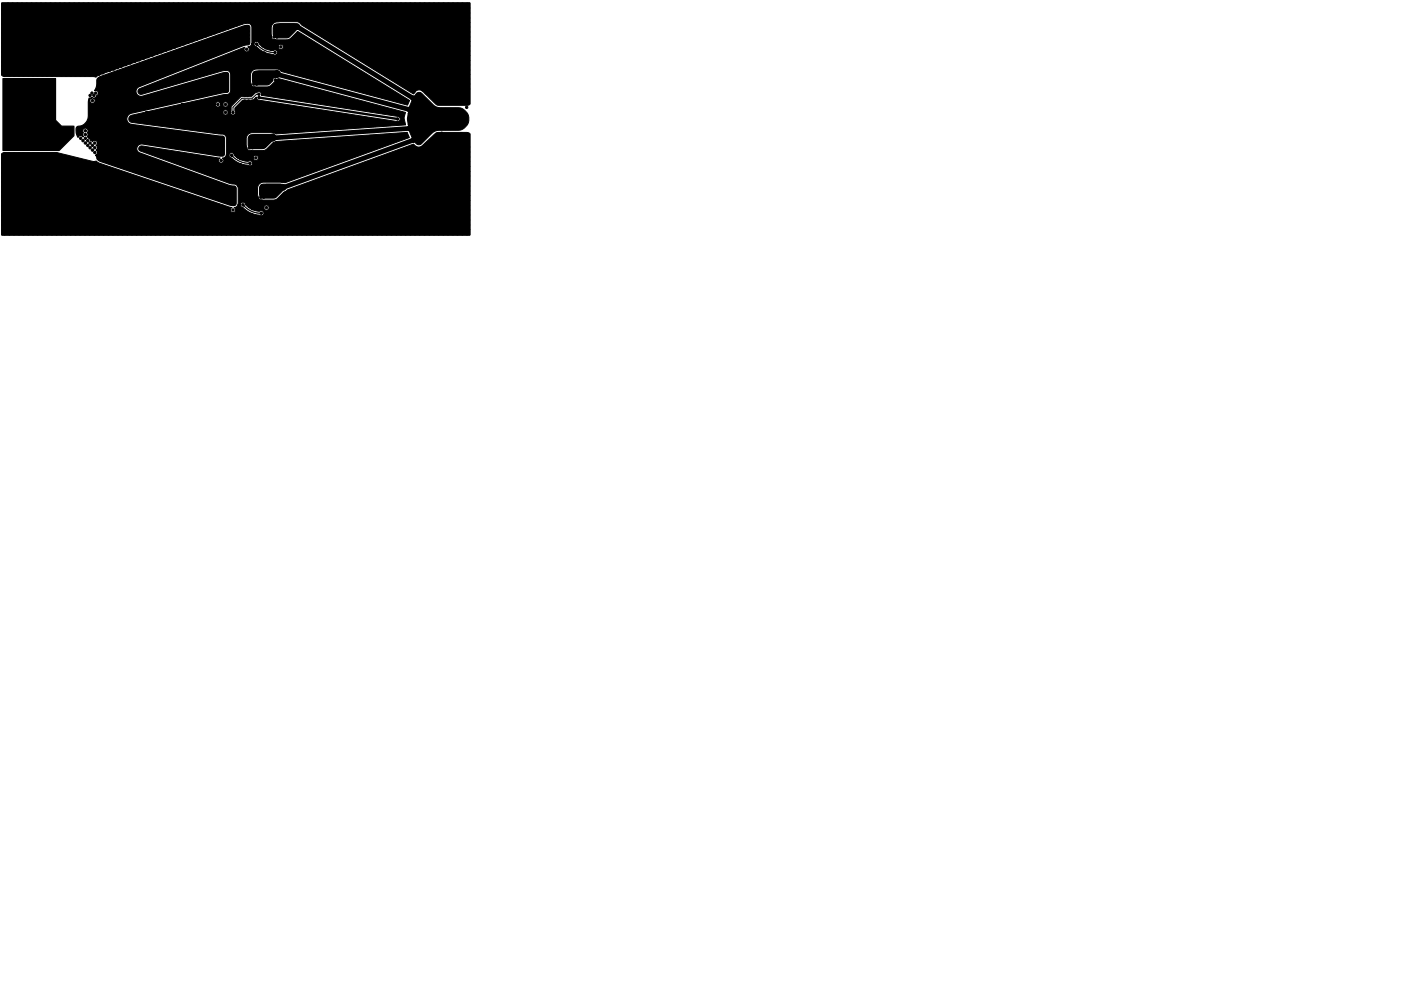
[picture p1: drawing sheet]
<svg xmlns="http://www.w3.org/2000/svg" width="297mm" height="210mm" viewBox="0 0 297 210" stroke-linecap="round" stroke-linejoin="round" font-family="sans-serif">
<g fill="#000" stroke="#000" stroke-width=".21">
<path d="M54.3 9.3l.3 .1v.3zM88.3 19.8l.5-.2 .5 .1 2.5 2.5 .7 .5 .8 .1h3.9a2.41 2.41 0 0 1 2.2 2.4 2.41 2.41 0 0 1-2.2 2.4h-4.1l-.8 .2-.7 .5-2.2 2.2a.79 .79 0 0 1-1.2-.1 5.4 5.4 0 0 1-1.3-2.4l-.5-3.1a9.6 9.6 0 0 1 1.1-3.9zM.4 .6h99.2l.1 21.5-.7 .2h-6.2l-.4-.2-2.8-2.7a1.1 1.1 0 0 0-1.6 .1l-.3 .4-23.8-14.7-.6-.5-4-.1a1.49 1.49 0 0 0-1.8 1.3l.1 1.9a.56 .56 0 0 0 .7 .6h3l1.8-1.7 23.7 14.6-.4 1-26.8-7.1-.7-.5-4.5-.1a1.3 1.3 0 0 0-1.3 1.3l.2 1.9a.7 .7 0 0 0 .9 .6h2.9l1.7-1.7h.3l26.9 7.2-.3 1.2 .3 1.4-27.5 1.9-.6-.3h-4.4a1.3 1.3 0 0 0-1.3 1.3l.1 1.9a.7 .7 0 0 0 1 .6h2.9l1.7-1.7 .5-.2 28-1.9 .4 1.1-26.4 9.6-4.5-.2a1.3 1.3 0 0 0-1.3 1.3l.1 1.9a.7 .7 0 0 0 1 .6h2.8l1.7-1.6 .7-.5 26.8-9.7 .3 .3a1.1 1.1 0 0 0 1.5 0l2.8-2.6 .4-.2h6.3l.7 .3-.1 21.5h-99.2l-.1-17.2 .7-.4h10.9l7.7 1.9h.8l.7 .4 28 9.5a.55 .55 0 0 0-.1 .8 .55 .55 0 0 0 .8 0 .55 .55 0 0 0-.2-.9l.6-.2 .3-.4h.5a.75 .75 0 0 0 .6 .7l1.5 1 1.5 .5a1.32 1.32 0 0 0 1.3-.1 .55 .55 0 0 0-.2-.7 .55 .55 0 0 0-.7 0l-1.2-.2-1.1-.6h3.3v.1a.55 .55 0 0 0 .8 .4 .55 .55 0 0 0 0-.9 .55 .55 0 0 0-.8 .4h-3.3l-.7-.6a.55 .55 0 0 0-.5-.5 .55 .55 0 0 0-.5 .5h-.5v-3.5l-.1-.4-.4-.3-1.4-.3-19-6.9a.58 .58 0 0 1-.1-.7 .58 .58 0 0 1 .6-.3l16.5 2.6a.55 .55 0 0 0-.1 .8 .55 .55 0 0 0 .8 0 .55 .55 0 0 0-.2-.9l.6-.2 .3-.4h.6l.1 .5 1.6 1 1 .4 1.2 .2a.57 .57 0 0 0 .8 .1 .57 .57 0 0 0 .1-.8 .57 .57 0 0 0-.8-.1l-1.3-.2-1-.6h3.4v.2a.55 .55 0 0 0 .8 .4 .55 .55 0 0 0 0-1 .55 .55 0 0 0-.8 .4h-3.4l-.7-.5a.55 .55 0 0 0-.5-.5 .55 .55 0 0 0-.5 .5h-.6v-3.6l-.1-.5-.5-.3-19.6-2.6a.78 .78 0 0 1-.5-.8 .78 .78 0 0 1 .7-.7l2.8-.6h16.5a.55 .55 0 0 0 .5 .6 .55 .55 0 0 0 .6-.6l.5 .1a.55 .55 0 0 0 .7 .5 .55 .55 0 0 0 .2-.9v-.6l1.7-1.7h2.1l.8-.6 .1 .4 .3 .2 29.4 4.6 .4-.1 .2-.4-.1-.4-.3-.2-29-4.5a.66 .66 0 0 0-.3-.7 .66 .66 0 0 0-.8 .1l-1 .8-2.2 .1-2 2-.2 1.3h-.5a.55 .55 0 0 0-.6-.5 .55 .55 0 0 0-.5 .5h-16.5l7.6-1.7h7.2v.1a.55 .55 0 0 0 .6 .5 .55 .55 0 0 0 .5-.6h.6v.1a.55 .55 0 0 0 .8 .4 .55 .55 0 0 0 0-.9 .55 .55 0 0 0-.8 .4h-.6a.55 .55 0 0 0-.5-.5 .55 .55 0 0 0-.6 .5h-7.2l10.1-2.2 .4-.7v-3.4l-.1-.5-.5-.3-1.3 .1-17.1 4.9a.64 .64 0 0 1-.6-.5 .64 .64 0 0 1 .4-.7l22.2-8.8v.1a.55 .55 0 0 0 .1 .8 .55 .55 0 0 0 .8-.2 .55 .55 0 0 0-.3-.8l.6-.2 .3-.4h.5l.1 .5 1.5 1 2 .7a1.32 1.32 0 0 0 1.3-.1 .55 .55 0 0 0-.2-.7 .55 .55 0 0 0-.7 0l-1.2-.2-1.1-.6h3.4v.1a.55 .55 0 0 0 .8 .4 .55 .55 0 0 0 0-.9 .55 .55 0 0 0-.8 .4h-3.4l-.6-.6a.55 .55 0 0 0-.6-.5 .55 .55 0 0 0-.5 .5h-.5l-.1-3.9-.6-.4h-.9l-30.9 11a.66 .66 0 0 1-.9 .3l-19-.1-.5-.1-.2-.2zM49 32.9l.3 .1v.3zM51.4 43.4l.4 .2-.3 .1z"/>
<circle cx=".6" cy="3" r=".25"/>
<circle cx=".6" cy="8.1" r=".25"/>
<circle cx=".6" cy="6" r=".25"/>
<circle cx=".6" cy="11.1" r=".25"/>
<circle cx=".6" cy="13.1" r=".25"/>
<circle cx=".6" cy="5" r=".25"/>
<circle cx=".6" cy="10.1" r=".25"/>
<circle cx=".6" cy="15.1" r=".25"/>
<circle cx=".7" cy="2" r=".25"/>
<circle cx=".7" cy="14.1" r=".25"/>
<circle cx=".7" cy="12.1" r=".25"/>
<circle cx=".7" cy="7.1" r=".25"/>
<circle cx=".7" cy="9.1" r=".25"/>
<circle cx=".7" cy="4" r=".25"/>
<circle cx=".7" cy="1" r=".25"/>
<circle cx="1" cy="15.9" r=".25"/>
<circle cx="1.3" cy="8.9" r=".25"/>
<circle cx="1.3" cy="1.6" r=".25"/>
<circle cx="1.3" cy="5.8" r=".25"/>
<circle cx="1.3" cy="4.7" r=".25"/>
<circle cx="1.3" cy="13.1" r=".25"/>
<circle cx="1.3" cy="12.1" r=".25"/>
<circle cx="1.3" cy="11" r=".25"/>
<circle cx="1.3" cy="15.2" r=".25"/>
<circle cx="1.3" cy="7.9" r=".25"/>
<circle cx="1.3" cy="3.7" r=".25"/>
<circle cx="1.4" cy="14.2" r=".25"/>
<circle cx="1.4" cy="10" r=".25"/>
<circle cx="1.4" cy="2.6" r=".25"/>
<circle cx="1.4" cy="6.8" r=".25"/>
<circle cx="1.4" cy="19.2" r=".25"/>
<circle cx="1.7" cy=".9" r=".25"/>
<circle cx="2" cy="15.9" r=".25"/>
<circle cx="2.1" cy="19.2" r=".25"/>
<circle cx="2.4" cy="1.6" r=".25"/>
<circle cx="2.4" cy="15.2" r=".25"/>
<circle cx="2.4" cy="9.9" r=".25"/>
<circle cx="2.6" cy="6.5" r=".25"/>
<circle cx="2.6" cy="2.9" r=".25"/>
<circle cx="2.7" cy="13.5" r=".25"/>
<circle cx="2.7" cy=".9" r=".25"/>
<circle cx="2.8" cy="19.2" r=".25"/>
<circle cx="3" cy="15.9" r=".25"/>
<circle cx="3.4" cy="1.6" r=".25"/>
<circle cx="3.4" cy="15.2" r=".25"/>
<circle cx="3.5" cy="19.2" r=".25"/>
<circle cx="3.7" cy=".9" r=".25"/>
<circle cx="4" cy="15.9" r=".25"/>
<circle cx="4.2" cy="19.2" r=".25"/>
<circle cx="4.4" cy="1.6" r=".25"/>
<circle cx="4.4" cy="15.2" r=".25"/>
<circle cx="4.5" cy="7.9" r=".25"/>
<circle cx="4.6" cy="11.5" r=".25"/>
<circle cx="4.7" cy=".9" r=".25"/>
<circle cx="4.7" cy="4.5" r=".25"/>
<circle cx="4.9" cy="19.2" r=".25"/>
<circle cx="5" cy="15.9" r=".25"/>
<circle cx="5.4" cy="1.6" r=".25"/>
<circle cx="5.4" cy="15.2" r=".25"/>
<circle cx="5.4" cy="14.1" r=".25"/>
<circle cx="5.6" cy="19.2" r=".25"/>
<circle cx="5.7" cy=".9" r=".25"/>
<circle cx="6" cy="15.9" r=".25"/>
<circle cx="6.3" cy="19.2" r=".25"/>
<circle cx="6.4" cy="1.6" r=".25"/>
<circle cx="6.4" cy="15.2" r=".25"/>
<circle cx="6.7" cy="3" r=".25"/>
<circle cx="6.7" cy=".9" r=".25"/>
<circle cx="6.8" cy="10" r=".25"/>
<circle cx="7" cy="15.9" r=".25"/>
<circle cx="7.4" cy="1.6" r=".25"/>
<circle cx="7.4" cy="15.2" r=".25"/>
<circle cx="7.5" cy="12.9" r=".25"/>
<circle cx="7.7" cy=".9" r=".25"/>
<circle cx="8" cy="15.9" r=".25"/>
<circle cx="8.1" cy="5.1" r=".25"/>
<circle cx="8.4" cy="1.6" r=".25"/>
<circle cx="8.4" cy="15.2" r=".25"/>
<circle cx="8.7" cy=".9" r=".25"/>
<circle cx="9" cy="15.9" r=".25"/>
<circle cx="9.4" cy="1.6" r=".25"/>
<circle cx="9.4" cy="15.2" r=".25"/>
<circle cx="9.4" cy="8.8" r=".25"/>
<circle cx="9.6" cy="14.2" r=".25"/>
<circle cx="9.7" cy=".9" r=".25"/>
<circle cx="10" cy="15.9" r=".25"/>
<circle cx="10.1" cy="11.3" r=".25"/>
<circle cx="10.1" cy="3" r=".25"/>
<circle cx="10.4" cy="1.6" r=".25"/>
<circle cx="10.4" cy="15.2" r=".25"/>
<circle cx="10.7" cy=".9" r=".25"/>
<circle cx="10.9" cy="5.9" r=".25"/>
<circle cx="11" cy="15.9" r=".25"/>
<circle cx="11.4" cy="1.6" r=".25"/>
<circle cx="11.4" cy="15.2" r=".25"/>
<circle cx="11.7" cy=".9" r=".25"/>
<circle cx="12" cy="15.9" r=".25"/>
<circle cx="12.2" cy="7.9" r=".25"/>
<circle cx="12.4" cy="1.6" r=".25"/>
<circle cx="12.4" cy="15.2" r=".25"/>
<circle cx="12.4" cy="12.9" r=".25"/>
<circle cx="12.7" cy=".9" r=".25"/>
<circle cx="13" cy="3.8" r=".25"/>
<circle cx="13" cy="15.9" r=".25"/>
<circle cx="13.4" cy="1.6" r=".25"/>
<circle cx="13.4" cy="15.2" r=".25"/>
<circle cx="13.6" cy="10" r=".25"/>
<circle cx="13.7" cy=".9" r=".25"/>
<circle cx="14" cy="15.9" r=".25"/>
<circle cx="14.4" cy="1.6" r=".25"/>
<circle cx="14.4" cy="5.7" r=".25"/>
<circle cx="14.4" cy="15.2" r=".25"/>
<circle cx="14.5" cy="14.3" r=".25"/>
<circle cx="14.7" cy=".9" r=".25"/>
<circle cx="15" cy="15.9" r=".25"/>
<circle cx="15.4" cy="1.6" r=".25"/>
<circle cx="15.4" cy="15.2" r=".25"/>
<circle cx="15.7" cy="11.6" r=".25"/>
<circle cx="15.7" cy=".9" r=".25"/>
<circle cx="15.8" cy="2.9" r=".25"/>
<circle cx="15.9" cy="7.9" r=".25"/>
<circle cx="16" cy="15.9" r=".25"/>
<circle cx="16.4" cy="1.6" r=".25"/>
<circle cx="16.4" cy="15.2" r=".25"/>
<circle cx="16.7" cy=".9" r=".25"/>
<circle cx="17" cy="15.9" r=".25"/>
<circle cx="17.1" cy="5.2" r=".25"/>
<circle cx="17.3" cy="13.5" r=".25"/>
<circle cx="17.4" cy="1.6" r=".25"/>
<circle cx="17.4" cy="15.2" r=".25"/>
<circle cx="17.7" cy=".9" r=".25"/>
<circle cx="17.9" cy="9.5" r=".25"/>
<circle cx="18" cy="15.9" r=".25"/>
<circle cx="18.4" cy="1.6" r=".25"/>
<circle cx="18.4" cy="15.2" r=".25"/>
<circle cx="18.7" cy=".9" r=".25"/>
<circle cx="19" cy="15.9" r=".25"/>
<circle cx="19.2" cy="11.6" r=".25"/>
<circle cx="19.2" cy="6.5" r=".25"/>
<circle cx="19.2" cy="3.1" r=".25"/>
<circle cx="19.4" cy="1.6" r=".25"/>
<circle cx="19.4" cy="15.2" r=".25"/>
<circle cx="19.5" cy="19.7" r=".25"/>
<circle cx="19.7" cy=".9" r=".25"/>
<circle cx="19.9" cy="14.3" r=".25"/>
<circle cx="20" cy="15.9" r=".25"/>
<circle cx="20.3" cy="19.7" r=".25"/>
<circle cx="20.4" cy="1.6" r=".25"/>
<circle cx="20.4" cy="15.2" r=".25"/>
<circle cx="20.7" cy="8.5" r=".25"/>
<circle cx="20.8" cy=".9" r=".25"/>
<circle cx="21" cy="15.7" r=".25"/>
<circle cx="21.4" cy="1.6" r=".25"/>
<circle cx="21.4" cy="4.3" r=".25"/>
<circle cx="21.7" cy="14.7" r=".25"/>
<circle cx="21.8" cy=".9" r=".25"/>
<circle cx="21.8" cy="15.4" r=".25"/>
<circle cx="22" cy="10.6" r=".25"/>
<circle cx="22.4" cy="1.6" r=".25"/>
<circle cx="22.5" cy="14.4" r=".25"/>
<circle cx="22.8" cy=".9" r=".25"/>
<circle cx="22.8" cy="6.4" r=".25"/>
<circle cx="23.2" cy="14.9" r=".25"/>
<circle cx="23.3" cy="14.2" r=".25"/>
<circle cx="23.4" cy="1.6" r=".25"/>
<circle cx="23.6" cy="3" r=".25"/>
<circle cx="23.6" cy="12.8" r=".25"/>
<circle cx="23.8" cy=".9" r=".25"/>
<circle cx="24.1" cy="14.6" r=".25"/>
<circle cx="24.3" cy="13.8" r=".25"/>
<circle cx="24.3" cy="8.7" r=".25"/>
<circle cx="24.4" cy="1.6" r=".25"/>
<circle cx="24.8" cy=".9" r=".25"/>
<circle cx="24.9" cy="5.1" r=".25"/>
<circle cx="24.9" cy="14.3" r=".25"/>
<circle cx="25.2" cy="13.5" r=".25"/>
<circle cx="25.4" cy="1.6" r=".25"/>
<circle cx="25.6" cy="10.8" r=".25"/>
<circle cx="25.7" cy="14" r=".25"/>
<circle cx="25.8" cy=".9" r=".25"/>
<circle cx="26.2" cy="13.1" r=".25"/>
<circle cx="26.2" cy="7.1" r=".25"/>
<circle cx="26.4" cy="1.6" r=".25"/>
<circle cx="26.7" cy="13.7" r=".25"/>
<circle cx="26.8" cy=".9" r=".25"/>
<circle cx="27" cy="3" r=".25"/>
<circle cx="27.1" cy="12.8" r=".25"/>
<circle cx="27.4" cy="1.6" r=".25"/>
<circle cx="27.6" cy="13.4" r=".25"/>
<circle cx="27.6" cy="9.3" r=".25"/>
<circle cx="27.8" cy=".9" r=".25"/>
<circle cx="28.1" cy="12.5" r=".25"/>
<circle cx="28.4" cy="1.6" r=".25"/>
<circle cx="28.5" cy="5" r=".25"/>
<circle cx="28.5" cy="13" r=".25"/>
<circle cx="28.8" cy=".9" r=".25"/>
<circle cx="29" cy="12.1" r=".25"/>
<circle cx="29.4" cy="1.6" r=".25"/>
<circle cx="29.5" cy="12.7" r=".25"/>
<circle cx="29.7" cy="10.7" r=".25"/>
<circle cx="29.8" cy=".9" r=".25"/>
<circle cx="29.9" cy="7.2" r=".25"/>
<circle cx="30" cy="11.8" r=".25"/>
<circle cx="30.4" cy="3" r=".25"/>
<circle cx="30.4" cy="12.4" r=".25"/>
<circle cx="30.4" cy="1.6" r=".25"/>
<circle cx="30.8" cy=".9" r=".25"/>
<circle cx="30.9" cy="11.4" r=".25"/>
<circle cx="31.4" cy="12" r=".25"/>
<circle cx="31.4" cy="1.6" r=".25"/>
<circle cx="31.8" cy=".9" r=".25"/>
<circle cx="31.9" cy="11.1" r=".25"/>
<circle cx="32" cy="8.8" r=".25"/>
<circle cx="32.1" cy="5" r=".25"/>
<circle cx="32.3" cy="11.7" r=".25"/>
<circle cx="32.4" cy="1.6" r=".25"/>
<circle cx="32.8" cy=".9" r=".25"/>
<circle cx="32.8" cy="10.8" r=".25"/>
<circle cx="33.3" cy="11.3" r=".25"/>
<circle cx="33.4" cy="18.4" r=".25"/>
<circle cx="33.4" cy="1.6" r=".25"/>
<circle cx="33.8" cy="10.4" r=".25"/>
<circle cx="33.8" cy=".9" r=".25"/>
<circle cx="33.9" cy="6.4" r=".25"/>
<circle cx="34.1" cy="2.9" r=".25"/>
<circle cx="34.2" cy="11" r=".25"/>
<circle cx="34.5" cy="1.6" r=".25"/>
<circle cx="34.7" cy="10.1" r=".25"/>
<circle cx="34.8" cy=".9" r=".25"/>
<circle cx="35.1" cy="10.7" r=".25"/>
<circle cx="35.3" cy="8.6" r=".25"/>
<circle cx="35.5" cy="1.6" r=".25"/>
<circle cx="35.7" cy="9.7" r=".25"/>
<circle cx="35.8" cy=".9" r=".25"/>
<circle cx="36" cy="4.4" r=".25"/>
<circle cx="36.1" cy="10.3" r=".25"/>
<circle cx="36.5" cy="1.6" r=".25"/>
<circle cx="36.6" cy="9.4" r=".25"/>
<circle cx="36.8" cy="17.2" r=".25"/>
<circle cx="36.8" cy=".9" r=".25"/>
<circle cx="37" cy="10" r=".25"/>
<circle cx="37.3" cy="6.4" r=".25"/>
<circle cx="37.5" cy="1.6" r=".25"/>
<circle cx="37.6" cy="9" r=".25"/>
<circle cx="37.8" cy=".9" r=".25"/>
<circle cx="38" cy="9.7" r=".25"/>
<circle cx="38.4" cy="2.9" r=".25"/>
<circle cx="38.5" cy="1.6" r=".25"/>
<circle cx="38.5" cy="8.7" r=".25"/>
<circle cx="38.8" cy=".9" r=".25"/>
<circle cx="38.9" cy="9.3" r=".25"/>
<circle cx="39.5" cy="5.2" r=".25"/>
<circle cx="39.5" cy="1.6" r=".25"/>
<circle cx="39.5" cy="8.4" r=".25"/>
<circle cx="39.7" cy="16.4" r=".25"/>
<circle cx="39.8" cy=".9" r=".25"/>
<circle cx="39.9" cy="9" r=".25"/>
<circle cx="40.4" cy="8" r=".25"/>
<circle cx="40.5" cy="1.6" r=".25"/>
<circle cx="40.8" cy="8.6" r=".25"/>
<circle cx="40.8" cy=".9" r=".25"/>
<circle cx="41.4" cy="7.7" r=".25"/>
<circle cx="41.5" cy="1.6" r=".25"/>
<circle cx="41.6" cy="14.8" r=".25"/>
<circle cx="41.7" cy="3" r=".25"/>
<circle cx="41.7" cy="8.3" r=".25"/>
<circle cx="41.8" cy=".9" r=".25"/>
<circle cx="42.4" cy="7.3" r=".25"/>
<circle cx="42.4" cy="5.9" r=".25"/>
<circle cx="42.5" cy="1.6" r=".25"/>
<circle cx="42.7" cy="8" r=".25"/>
<circle cx="42.8" cy=".9" r=".25"/>
<circle cx="43.3" cy="7" r=".25"/>
<circle cx="43.5" cy="1.6" r=".25"/>
<circle cx="43.6" cy="7.6" r=".25"/>
<circle cx="43.8" cy=".9" r=".25"/>
<circle cx="44.3" cy="6.7" r=".25"/>
<circle cx="44.4" cy="3.7" r=".25"/>
<circle cx="44.5" cy="1.6" r=".25"/>
<circle cx="44.5" cy="14.2" r=".25"/>
<circle cx="44.6" cy="7.3" r=".25"/>
<circle cx="44.8" cy=".9" r=".25"/>
<circle cx="45.2" cy="6.3" r=".25"/>
<circle cx="45.5" cy="1.6" r=".25"/>
<circle cx="45.5" cy="6.9" r=".25"/>
<circle cx="45.8" cy=".9" r=".25"/>
<circle cx="46.2" cy="6" r=".25"/>
<circle cx="46.5" cy="6.6" r=".25"/>
<circle cx="46.5" cy="1.6" r=".25"/>
<circle cx="46.9" cy=".9" r=".25"/>
<circle cx="47.1" cy="5.6" r=".25"/>
<circle cx="47.2" cy="12.7" r=".25"/>
<circle cx="47.3" cy="3" r=".25"/>
<circle cx="47.4" cy="6.3" r=".25"/>
<circle cx="47.5" cy="1.6" r=".25"/>
<circle cx="47.9" cy=".9" r=".25"/>
<circle cx="48.1" cy="5.3" r=".25"/>
<circle cx="48.1" cy="18.2" r=".25"/>
<circle cx="48.1" cy="16.6" r=".25"/>
<circle cx="48.1" cy="15.8" r=".25"/>
<circle cx="48.1" cy="17.4" r=".25"/>
<circle cx="48.1" cy="19" r=".25"/>
<circle cx="48.3" cy="5.9" r=".25"/>
<circle cx="48.5" cy="1.6" r=".25"/>
<circle cx="48.9" cy=".9" r=".25"/>
<circle cx="49" cy="4.9" r=".25"/>
<circle cx="49.1" cy="15.2" r=".25"/>
<circle cx="49.3" cy="5.6" r=".25"/>
<circle cx="49.5" cy="1.6" r=".25"/>
<circle cx="49.6" cy="15.7" r=".25"/>
<circle cx="49.9" cy=".9" r=".25"/>
<circle cx="49.9" cy="15.1" r=".25"/>
<circle cx="50" cy="4.6" r=".25"/>
<circle cx="50.1" cy="16.2" r=".25"/>
<circle cx="50.2" cy="5.3" r=".25"/>
<circle cx="50.4" cy="15.6" r=".25"/>
<circle cx="50.5" cy="1.6" r=".25"/>
<circle cx="50.6" cy="16.7" r=".25"/>
<circle cx="50.7" cy="15" r=".25"/>
<circle cx="50.7" cy="13.6" r=".25"/>
<circle cx="50.9" cy="3.1" r=".25"/>
<circle cx="50.9" cy=".9" r=".25"/>
<circle cx="50.9" cy="16.1" r=".25"/>
<circle cx="50.9" cy="4.3" r=".25"/>
<circle cx="51.1" cy="17.2" r=".25"/>
<circle cx="51.2" cy="4.9" r=".25"/>
<circle cx="51.2" cy="15.5" r=".25"/>
<circle cx="51.4" cy="16.6" r=".25"/>
<circle cx="51.5" cy="1.6" r=".25"/>
<circle cx="51.6" cy="17.7" r=".25"/>
<circle cx="51.9" cy=".9" r=".25"/>
<circle cx="51.9" cy="3.9" r=".25"/>
<circle cx="51.9" cy="19.6" r=".25"/>
<circle cx="51.9" cy="19" r=".25"/>
<circle cx="51.9" cy="18.4" r=".25"/>
<circle cx="52.1" cy="4.6" r=".25"/>
<circle cx="52.3" cy="10.4" r=".25"/>
<circle cx="52.3" cy="17.7" r=".25"/>
<circle cx="52.5" cy="19.6" r=".25"/>
<circle cx="52.5" cy="19" r=".25"/>
<circle cx="52.5" cy="18.4" r=".25"/>
<circle cx="52.5" cy="1.6" r=".25"/>
<circle cx="52.6" cy="8.2" r=".25"/>
<circle cx="52.6" cy="6.6" r=".25"/>
<circle cx="52.6" cy="5.8" r=".25"/>
<circle cx="52.6" cy="7.4" r=".25"/>
<circle cx="52.6" cy="9" r=".25"/>
<circle cx="52.8" cy="13.2" r=".25"/>
<circle cx="52.9" cy=".9" r=".25"/>
<circle cx="53.1" cy="19.9" r=".25"/>
<circle cx="53.1" cy="4.6" r=".25"/>
<circle cx="53.1" cy="19.3" r=".25"/>
<circle cx="53.1" cy="18.1" r=".25"/>
<circle cx="53.1" cy="18.7" r=".25"/>
<circle cx="53.2" cy="12.7" r=".25"/>
<circle cx="53.5" cy="1.6" r=".25"/>
<circle cx="53.6" cy="5.2" r=".25"/>
<circle cx="53.6" cy="13.2" r=".25"/>
<circle cx="53.6" cy="12.2" r=".25"/>
<circle cx="53.8" cy="17.8" r=".25"/>
<circle cx="53.9" cy=".9" r=".25"/>
<circle cx="53.9" cy="4.5" r=".25"/>
<circle cx="54" cy="17.2" r=".25"/>
<circle cx="54" cy="16.6" r=".25"/>
<circle cx="54" cy="11.7" r=".25"/>
<circle cx="54" cy="16" r=".25"/>
<circle cx="54" cy="12.7" r=".25"/>
<circle cx="54" cy="15.4" r=".25"/>
<circle cx="54.1" cy="5.7" r=".25"/>
<circle cx="54.2" cy="2.9" r=".25"/>
<circle cx="54.4" cy="13.2" r=".25"/>
<circle cx="54.4" cy="12.2" r=".25"/>
<circle cx="54.4" cy="9.3" r=".25"/>
<circle cx="54.4" cy="17.8" r=".25"/>
<circle cx="54.4" cy="5.1" r=".25"/>
<circle cx="54.5" cy="1.6" r=".25"/>
<circle cx="54.6" cy="6.2" r=".25"/>
<circle cx="54.8" cy="4.4" r=".25"/>
<circle cx="54.8" cy="11.7" r=".25"/>
<circle cx="54.8" cy="12.7" r=".25"/>
<circle cx="54.9" cy=".9" r=".25"/>
<circle cx="54.9" cy="20" r=".25"/>
<circle cx="54.9" cy="5.6" r=".25"/>
<circle cx="55.1" cy="6.7" r=".25"/>
<circle cx="55.2" cy="13.2" r=".25"/>
<circle cx="55.2" cy="12.2" r=".25"/>
<circle cx="55.2" cy="11.2" r=".25"/>
<circle cx="55.2" cy="5" r=".25"/>
<circle cx="55.4" cy="6.1" r=".25"/>
<circle cx="55.5" cy="1.6" r=".25"/>
<circle cx="55.6" cy="7.2" r=".25"/>
<circle cx="55.6" cy="11.7" r=".25"/>
<circle cx="55.6" cy="4.3" r=".25"/>
<circle cx="55.6" cy="12.7" r=".25"/>
<circle cx="55.7" cy="5.5" r=".25"/>
<circle cx="55.9" cy=".9" r=".25"/>
<circle cx="55.9" cy="6.6" r=".25"/>
<circle cx="56" cy="13.2" r=".25"/>
<circle cx="56" cy="12.2" r=".25"/>
<circle cx="56" cy="11.2" r=".25"/>
<circle cx="56.1" cy="7.7" r=".25"/>
<circle cx="56.4" cy="8.3" r=".25"/>
<circle cx="56.4" cy="9.5" r=".25"/>
<circle cx="56.4" cy="8.9" r=".25"/>
<circle cx="56.4" cy="10.1" r=".25"/>
<circle cx="56.4" cy="11.7" r=".25"/>
<circle cx="56.4" cy="12.7" r=".25"/>
<circle cx="56.5" cy="1.6" r=".25"/>
<circle cx="56.7" cy="7.7" r=".25"/>
<circle cx="56.8" cy="13.2" r=".25"/>
<circle cx="56.8" cy="12.2" r=".25"/>
<circle cx="56.9" cy=".9" r=".25"/>
<circle cx="57" cy="8.3" r=".25"/>
<circle cx="57" cy="9.5" r=".25"/>
<circle cx="57" cy="8.9" r=".25"/>
<circle cx="57" cy="10.1" r=".25"/>
<circle cx="57.2" cy="11.7" r=".25"/>
<circle cx="57.2" cy="12.7" r=".25"/>
<circle cx="57.3" cy="7.7" r=".25"/>
<circle cx="57.5" cy="8.6" r=".25"/>
<circle cx="57.5" cy="9.2" r=".25"/>
<circle cx="57.5" cy="9.8" r=".25"/>
<circle cx="57.5" cy="10.4" r=".25"/>
<circle cx="57.5" cy="1.6" r=".25"/>
<circle cx="57.6" cy="13.2" r=".25"/>
<circle cx="57.6" cy="12.2" r=".25"/>
<circle cx="57.9" cy=".9" r=".25"/>
<circle cx="58" cy="12.7" r=".25"/>
<circle cx="58.1" cy="7.8" r=".25"/>
<circle cx="58.3" cy="7.2" r=".25"/>
<circle cx="58.3" cy="6.6" r=".25"/>
<circle cx="58.3" cy="11.1" r=".25"/>
<circle cx="58.3" cy="5.4" r=".25"/>
<circle cx="58.3" cy="6" r=".25"/>
<circle cx="58.4" cy="17" r=".25"/>
<circle cx="58.4" cy="12.2" r=".25"/>
<circle cx="58.5" cy="1.6" r=".25"/>
<circle cx="58.7" cy="15.7" r=".25"/>
<circle cx="58.7" cy="7.8" r=".25"/>
<circle cx="58.7" cy="15.7" r=".75"/>
<circle cx="58.8" cy="11.7" r=".25"/>
<circle cx="58.9" cy=".9" r=".25"/>
<circle cx="59.5" cy="1.6" r=".25"/>
<circle cx="59.6" cy="9.9" r=".25"/>
<circle cx="59.9" cy=".9" r=".25"/>
<circle cx="60" cy="14.8" r=".25"/>
<circle cx="60.3" cy="17.5" r=".25"/>
<circle cx="60.5" cy="1.6" r=".25"/>
<circle cx="60.9" cy=".9" r=".25"/>
<circle cx="61.5" cy="1.6" r=".25"/>
<circle cx="61.9" cy=".9" r=".25"/>
<circle cx="61.9" cy="15.3" r=".25"/>
<circle cx="62.3" cy="18" r=".25"/>
<circle cx="62.5" cy="1.6" r=".25"/>
<circle cx="62.9" cy=".9" r=".25"/>
<circle cx="63" cy="5.6" r=".25"/>
<circle cx="63" cy="5.6" r=".5"/>
<circle cx="63.2" cy="7.3" r=".25"/>
<circle cx="63.4" cy="2.9" r=".25"/>
<circle cx="63.5" cy="1.6" r=".25"/>
<circle cx="63.7" cy="4.6" r=".25"/>
<circle cx="63.9" cy="15.8" r=".25"/>
<circle cx="63.9" cy=".9" r=".25"/>
<circle cx="64" cy="13" r=".25"/>
<circle cx="64.1" cy="7.8" r=".25"/>
<circle cx="64.1" cy="9.3" r=".25"/>
<circle cx="64.2" cy="18.5" r=".25"/>
<circle cx="64.2" cy="19.9" r=".25"/>
<circle cx="64.5" cy="5.1" r=".25"/>
<circle cx="64.5" cy="1.6" r=".25"/>
<circle cx="64.8" cy="16.1" r=".25"/>
<circle cx="64.9" cy=".9" r=".25"/>
<circle cx="65" cy="8.3" r=".25"/>
<circle cx="65.2" cy="18.8" r=".25"/>
<circle cx="65.4" cy="5.7" r=".25"/>
<circle cx="65.5" cy="14.9" r=".25"/>
<circle cx="65.5" cy="4.3" r=".25"/>
<circle cx="65.5" cy="1.6" r=".25"/>
<circle cx="65.8" cy="16.4" r=".25"/>
<circle cx="65.9" cy="8.9" r=".25"/>
<circle cx="65.9" cy=".9" r=".25"/>
<circle cx="66.1" cy="19" r=".25"/>
<circle cx="66.3" cy="10.8" r=".25"/>
<circle cx="66.3" cy="6.2" r=".25"/>
<circle cx="66.6" cy="1.6" r=".25"/>
<circle cx="66.7" cy="9.4" r=".25"/>
<circle cx="66.8" cy="16.6" r=".25"/>
<circle cx="66.9" cy=".9" r=".25"/>
<circle cx="67.1" cy="19.3" r=".25"/>
<circle cx="67.2" cy="6.8" r=".25"/>
<circle cx="67.4" cy="12.8" r=".25"/>
<circle cx="67.5" cy="3.1" r=".25"/>
<circle cx="67.6" cy="1.6" r=".25"/>
<circle cx="67.6" cy="10" r=".25"/>
<circle cx="67.7" cy="16.9" r=".25"/>
<circle cx="67.9" cy=".9" r=".25"/>
<circle cx="68" cy="7.3" r=".25"/>
<circle cx="68.1" cy="19.5" r=".25"/>
<circle cx="68.2" cy="15.8" r=".25"/>
<circle cx="68.4" cy="6" r=".25"/>
<circle cx="68.5" cy="10.5" r=".25"/>
<circle cx="68.6" cy="1.6" r=".25"/>
<circle cx="68.7" cy="17.1" r=".25"/>
<circle cx="68.9" cy="7.8" r=".25"/>
<circle cx="68.9" cy=".9" r=".25"/>
<circle cx="69" cy="19.8" r=".25"/>
<circle cx="69.4" cy="11.1" r=".25"/>
<circle cx="69.6" cy="1.6" r=".25"/>
<circle cx="69.7" cy="17.4" r=".25"/>
<circle cx="69.8" cy="8.4" r=".25"/>
<circle cx="69.9" cy=".9" r=".25"/>
<circle cx="70.2" cy="3.8" r=".25"/>
<circle cx="70.3" cy="11.6" r=".25"/>
<circle cx="70.3" cy="7.4" r=".25"/>
<circle cx="70.4" cy="13.5" r=".25"/>
<circle cx="70.6" cy="1.6" r=".25"/>
<circle cx="70.6" cy="17.6" r=".25"/>
<circle cx="70.7" cy="8.9" r=".25"/>
<circle cx="70.9" cy=".9" r=".25"/>
<circle cx="71.1" cy="12.1" r=".25"/>
<circle cx="71.2" cy="16.4" r=".25"/>
<circle cx="71.6" cy="9.5" r=".25"/>
<circle cx="71.6" cy="1.6" r=".25"/>
<circle cx="71.6" cy="17.9" r=".25"/>
<circle cx="72" cy=".9" r=".25"/>
<circle cx="72" cy="12.7" r=".25"/>
<circle cx="72.4" cy="4.9" r=".25"/>
<circle cx="72.4" cy="10" r=".25"/>
<circle cx="72.5" cy="8.6" r=".25"/>
<circle cx="72.6" cy="1.6" r=".25"/>
<circle cx="72.6" cy="18.2" r=".25"/>
<circle cx="72.9" cy="13.2" r=".25"/>
<circle cx="73" cy=".9" r=".25"/>
<circle cx="73.1" cy="14.8" r=".25"/>
<circle cx="73.3" cy="10.6" r=".25"/>
<circle cx="73.6" cy="18.4" r=".25"/>
<circle cx="73.6" cy="1.6" r=".25"/>
<circle cx="73.8" cy="13.8" r=".25"/>
<circle cx="73.9" cy="2.9" r=".25"/>
<circle cx="74" cy=".9" r=".25"/>
<circle cx="74.2" cy="11.1" r=".25"/>
<circle cx="74.5" cy="18.7" r=".25"/>
<circle cx="74.5" cy="10.1" r=".25"/>
<circle cx="74.6" cy="1.6" r=".25"/>
<circle cx="74.6" cy="14.3" r=".25"/>
<circle cx="74.6" cy="16.9" r=".25"/>
<circle cx="74.8" cy="6.5" r=".25"/>
<circle cx="75" cy=".9" r=".25"/>
<circle cx="75.1" cy="11.6" r=".25"/>
<circle cx="75.5" cy="18.9" r=".25"/>
<circle cx="75.5" cy="14.9" r=".25"/>
<circle cx="75.6" cy="1.6" r=".25"/>
<circle cx="76" cy="12.2" r=".25"/>
<circle cx="76" cy=".9" r=".25"/>
<circle cx="76.1" cy="4.4" r=".25"/>
<circle cx="76.4" cy="15.4" r=".25"/>
<circle cx="76.5" cy="19.2" r=".25"/>
<circle cx="76.6" cy="1.6" r=".25"/>
<circle cx="76.8" cy="12.7" r=".25"/>
<circle cx="76.9" cy="8" r=".25"/>
<circle cx="77" cy=".9" r=".25"/>
<circle cx="77.2" cy="17.6" r=".25"/>
<circle cx="77.3" cy="15.9" r=".25"/>
<circle cx="77.3" cy="10.9" r=".25"/>
<circle cx="77.4" cy="19.5" r=".25"/>
<circle cx="77.6" cy="1.6" r=".25"/>
<circle cx="77.7" cy="13.3" r=".25"/>
<circle cx="78" cy=".9" r=".25"/>
<circle cx="78.1" cy="3" r=".25"/>
<circle cx="78.2" cy="16.5" r=".25"/>
<circle cx="78.4" cy="19.7" r=".25"/>
<circle cx="78.6" cy="1.6" r=".25"/>
<circle cx="78.6" cy="13.8" r=".25"/>
<circle cx="78.7" cy="5.8" r=".25"/>
<circle cx="78.7" cy="12.8" r=".25"/>
<circle cx="79" cy=".9" r=".25"/>
<circle cx="79" cy="17" r=".25"/>
<circle cx="79.4" cy="20" r=".25"/>
<circle cx="79.5" cy="8.7" r=".25"/>
<circle cx="79.5" cy="14.4" r=".25"/>
<circle cx="79.6" cy="1.6" r=".25"/>
<circle cx="79.9" cy="17.6" r=".25"/>
<circle cx="80" cy=".9" r=".25"/>
<circle cx="80.3" cy="14.9" r=".25"/>
<circle cx="80.6" cy="1.6" r=".25"/>
<circle cx="80.8" cy="18.1" r=".25"/>
<circle cx="80.9" cy="3.9" r=".25"/>
<circle cx="80.9" cy="10.8" r=".25"/>
<circle cx="81" cy=".9" r=".25"/>
<circle cx="81.2" cy="15.4" r=".25"/>
<circle cx="81.5" cy="6.4" r=".25"/>
<circle cx="81.6" cy="13.6" r=".25"/>
<circle cx="81.6" cy="1.6" r=".25"/>
<circle cx="81.7" cy="18.7" r=".25"/>
<circle cx="82" cy=".9" r=".25"/>
<circle cx="82.1" cy="16" r=".25"/>
<circle cx="82.6" cy="19.2" r=".25"/>
<circle cx="82.6" cy="1.6" r=".25"/>
<circle cx="82.9" cy="8.7" r=".25"/>
<circle cx="83" cy="16.5" r=".25"/>
<circle cx="83" cy=".9" r=".25"/>
<circle cx="83.4" cy="19.7" r=".25"/>
<circle cx="83.6" cy="1.6" r=".25"/>
<circle cx="83.7" cy="2.9" r=".25"/>
<circle cx="83.8" cy="15" r=".25"/>
<circle cx="83.9" cy="17.1" r=".25"/>
<circle cx="83.9" cy="11.4" r=".25"/>
<circle cx="84" cy=".9" r=".25"/>
<circle cx="84.2" cy="5.7" r=".25"/>
<circle cx="84.6" cy="1.6" r=".25"/>
<circle cx="84.7" cy="17.6" r=".25"/>
<circle cx="85" cy=".9" r=".25"/>
<circle cx="85.6" cy="1.6" r=".25"/>
<circle cx="85.6" cy="18.2" r=".25"/>
<circle cx="85.6" cy="16.5" r=".25"/>
<circle cx="85.7" cy="8" r=".25"/>
<circle cx="85.9" cy="12.7" r=".25"/>
<circle cx="86" cy=".9" r=".25"/>
<circle cx="86.4" cy="3.8" r=".25"/>
<circle cx="86.5" cy="18.7" r=".25"/>
<circle cx="86.6" cy="1.6" r=".25"/>
<circle cx="87" cy=".9" r=".25"/>
<circle cx="87" cy="10.2" r=".25"/>
<circle cx="87.6" cy="1.6" r=".25"/>
<circle cx="87.7" cy="19.5" r=".25"/>
<circle cx="87.8" cy="5.8" r=".25"/>
<circle cx="87.9" cy="14.2" r=".25"/>
<circle cx="88" cy=".9" r=".25"/>
<circle cx="88" cy="18.2" r=".25"/>
<circle cx="88.6" cy="1.6" r=".25"/>
<circle cx="88.9" cy="17.5" r=".25"/>
<circle cx="88.9" cy="18.3" r=".25"/>
<circle cx="89" cy=".9" r=".25"/>
<circle cx="89.2" cy="16.3" r=".25"/>
<circle cx="89.4" cy="3" r=".25"/>
<circle cx="89.4" cy="7.9" r=".25"/>
<circle cx="89.5" cy="11.4" r=".25"/>
<circle cx="89.6" cy="19.1" r=".25"/>
<circle cx="89.6" cy="1.6" r=".25"/>
<circle cx="89.7" cy="18.2" r=".25"/>
<circle cx="90" cy=".9" r=".25"/>
<circle cx="90.4" cy="19.7" r=".25"/>
<circle cx="90.5" cy="19" r=".25"/>
<circle cx="90.6" cy="5.3" r=".25"/>
<circle cx="90.6" cy="1.6" r=".25"/>
<circle cx="90.7" cy="13.6" r=".25"/>
<circle cx="91" cy=".9" r=".25"/>
<circle cx="91.3" cy="17.6" r=".25"/>
<circle cx="91.3" cy="10.2" r=".25"/>
<circle cx="91.5" cy="19.7" r=".25"/>
<circle cx="91.6" cy="19" r=".25"/>
<circle cx="91.6" cy="1.6" r=".25"/>
<circle cx="92" cy=".9" r=".25"/>
<circle cx="92.6" cy="19.7" r=".25"/>
<circle cx="92.6" cy="19" r=".25"/>
<circle cx="92.6" cy="1.6" r=".25"/>
<circle cx="92.7" cy="3.1" r=".25"/>
<circle cx="92.8" cy="12" r=".25"/>
<circle cx="92.9" cy="15.7" r=".25"/>
<circle cx="93" cy=".9" r=".25"/>
<circle cx="93.6" cy="19" r=".25"/>
<circle cx="93.6" cy="1.6" r=".25"/>
<circle cx="93.6" cy="19.7" r=".25"/>
<circle cx="94" cy=".9" r=".25"/>
<circle cx="94.3" cy="9.4" r=".25"/>
<circle cx="94.3" cy="5.1" r=".25"/>
<circle cx="94.6" cy="19" r=".25"/>
<circle cx="94.6" cy="1.6" r=".25"/>
<circle cx="94.8" cy="17.2" r=".25"/>
<circle cx="94.8" cy="13.7" r=".25"/>
<circle cx="95" cy=".9" r=".25"/>
<circle cx="95.5" cy="7.4" r=".25"/>
<circle cx="95.6" cy="19" r=".25"/>
<circle cx="95.6" cy="1.6" r=".25"/>
<circle cx="96" cy=".9" r=".25"/>
<circle cx="96.2" cy="3" r=".25"/>
<circle cx="96.4" cy="10.7" r=".25"/>
<circle cx="96.6" cy="19" r=".25"/>
<circle cx="96.6" cy="1.6" r=".25"/>
<circle cx="96.9" cy="14.8" r=".25"/>
<circle cx="97.1" cy=".9" r=".25"/>
<circle cx="97.6" cy="19" r=".25"/>
<circle cx="97.6" cy="1.6" r=".25"/>
<circle cx="98.1" cy=".9" r=".25"/>
<circle cx="98.7" cy="12.9" r=".25"/>
<circle cx="98.7" cy="15.9" r=".25"/>
<circle cx="98.7" cy="1.6" r=".25"/>
<circle cx="98.7" cy="3.6" r=".25"/>
<circle cx="98.7" cy="4.7" r=".25"/>
<circle cx="98.7" cy="19" r=".25"/>
<circle cx="98.7" cy="7.7" r=".25"/>
<circle cx="98.7" cy="6.7" r=".25"/>
<circle cx="98.7" cy="9.8" r=".25"/>
<circle cx="98.7" cy="11.8" r=".25"/>
<circle cx="98.7" cy="14.9" r=".25"/>
<circle cx="98.7" cy="18" r=".25"/>
<circle cx="98.7" cy="8.8" r=".25"/>
<circle cx="98.7" cy="10.8" r=".25"/>
<circle cx="98.7" cy="13.9" r=".25"/>
<circle cx="98.7" cy="2.6" r=".25"/>
<circle cx="98.7" cy="17" r=".25"/>
<circle cx="98.7" cy="5.7" r=".25"/>
<circle cx="99.1" cy=".9" r=".25"/>
<circle cx="99.3" cy="5.8" r=".25"/>
<circle cx="99.3" cy="7.8" r=".25"/>
<circle cx="99.3" cy="10.8" r=".25"/>
<circle cx="99.3" cy="12.8" r=".25"/>
<circle cx="99.3" cy="2.8" r=".25"/>
<circle cx="99.3" cy="4.8" r=".25"/>
<circle cx="99.3" cy="17.8" r=".25"/>
<circle cx="99.3" cy="15.8" r=".25"/>
<circle cx="99.3" cy="9.8" r=".25"/>
<circle cx="99.3" cy="14.8" r=".25"/>
<circle cx="99.3" cy="11.8" r=".25"/>
<circle cx="99.3" cy="1.8" r=".25"/>
<circle cx="99.3" cy="6.8" r=".25"/>
<circle cx="99.3" cy="16.8" r=".25"/>
<circle cx="99.3" cy="18.8" r=".25"/>
<circle cx="99.3" cy="13.8" r=".25"/>
<circle cx="99.3" cy="3.8" r=".25"/>
<circle cx="99.3" cy="8.8" r=".25"/>
<circle cx=".6" cy="38.7" r=".25"/>
<circle cx=".6" cy="39.7" r=".25"/>
<circle cx=".6" cy="33.6" r=".25"/>
<circle cx=".6" cy="34.6" r=".25"/>
<circle cx=".6" cy="35.6" r=".25"/>
<circle cx=".7" cy="37.7" r=".25"/>
<circle cx=".7" cy="36.6" r=".25"/>
<circle cx=".9" cy="32.7" r=".25"/>
<circle cx="1.3" cy="37.5" r=".25"/>
<circle cx="1.3" cy="34.4" r=".25"/>
<circle cx="1.3" cy="38.6" r=".25"/>
<circle cx="1.3" cy="33.4" r=".25"/>
<circle cx="1.3" cy="39.6" r=".25"/>
<circle cx="1.3" cy="35.5" r=".25"/>
<circle cx="1.4" cy="36.5" r=".25"/>
<circle cx="1.4" cy="31.2" r=".25"/>
<circle cx="1.9" cy="32.7" r=".25"/>
<circle cx="2.1" cy="31.2" r=".25"/>
<circle cx="2.4" cy="33.4" r=".25"/>
<circle cx="2.5" cy="34.5" r=".25"/>
<circle cx="2.5" cy="38.1" r=".25"/>
<circle cx="2.8" cy="31.2" r=".25"/>
<circle cx="2.9" cy="32.7" r=".25"/>
<circle cx="3.5" cy="33.4" r=".25"/>
<circle cx="3.5" cy="31.2" r=".25"/>
<circle cx="3.9" cy="32.7" r=".25"/>
<circle cx="4.2" cy="31.2" r=".25"/>
<circle cx="4.5" cy="33.4" r=".25"/>
<circle cx="4.7" cy="39.3" r=".25"/>
<circle cx="4.7" cy="35.9" r=".25"/>
<circle cx="4.9" cy="31.2" r=".25"/>
<circle cx="4.9" cy="32.7" r=".25"/>
<circle cx="5.6" cy="33.4" r=".25"/>
<circle cx="5.6" cy="31.2" r=".25"/>
<circle cx="6" cy="32.7" r=".25"/>
<circle cx="6.3" cy="31.2" r=".25"/>
<circle cx="6.6" cy="33.4" r=".25"/>
<circle cx="6.7" cy="38" r=".25"/>
<circle cx="6.8" cy="34.4" r=".25"/>
<circle cx="7" cy="32.7" r=".25"/>
<circle cx="7.7" cy="33.4" r=".25"/>
<circle cx="8" cy="32.7" r=".25"/>
<circle cx="8" cy="40" r=".25"/>
<circle cx="8.8" cy="35.8" r=".25"/>
<circle cx="8.8" cy="33.4" r=".25"/>
<circle cx="9" cy="32.7" r=".25"/>
<circle cx="9.8" cy="33.4" r=".25"/>
<circle cx="10" cy="32.7" r=".25"/>
<circle cx="10" cy="38.2" r=".25"/>
<circle cx="10.9" cy="33.4" r=".25"/>
<circle cx="10.9" cy="34.4" r=".25"/>
<circle cx="11" cy="32.7" r=".25"/>
<circle cx="11.9" cy="33.4" r=".25"/>
<circle cx="12" cy="32.7" r=".25"/>
<circle cx="12.2" cy="36.5" r=".25"/>
<circle cx="12.9" cy="33.7" r=".25"/>
<circle cx="13" cy="33" r=".25"/>
<circle cx="13.9" cy="34" r=".25"/>
<circle cx="14" cy="33.3" r=".25"/>
<circle cx="14.3" cy="38" r=".25"/>
<circle cx="14.9" cy="34.3" r=".25"/>
<circle cx="15" cy="33.6" r=".25"/>
<circle cx="15.7" cy="36.1" r=".25"/>
<circle cx="15.8" cy="34.6" r=".25"/>
<circle cx="15.9" cy="33.9" r=".25"/>
<circle cx="16.8" cy="34.9" r=".25"/>
<circle cx="16.9" cy="34.2" r=".25"/>
<circle cx="17.1" cy="38.8" r=".25"/>
<circle cx="17.1" cy="29.3" r=".25"/>
<circle cx="17.6" cy="29.8" r=".25"/>
<circle cx="17.8" cy="35.2" r=".25"/>
<circle cx="17.9" cy="34.5" r=".25"/>
<circle cx="18.1" cy="30.3" r=".25"/>
<circle cx="18.1" cy="29.3" r=".25"/>
<circle cx="18.1" cy="28.5" r=".25"/>
<circle cx="18.1" cy="27.7" r=".25"/>
<circle cx="18.6" cy="29.8" r=".25"/>
<circle cx="18.6" cy="30.8" r=".25"/>
<circle cx="18.7" cy="36.8" r=".25"/>
<circle cx="18.8" cy="35.6" r=".25"/>
<circle cx="18.9" cy="34.8" r=".25"/>
<circle cx="19.1" cy="20.2" r=".25"/>
<circle cx="19.1" cy="31.3" r=".25"/>
<circle cx="19.1" cy="30.3" r=".25"/>
<circle cx="19.6" cy="21.3" r=".25"/>
<circle cx="19.6" cy="31.8" r=".25"/>
<circle cx="19.6" cy="30.8" r=".25"/>
<circle cx="19.7" cy="35.9" r=".25"/>
<circle cx="19.8" cy="35.2" r=".25"/>
<circle cx="19.9" cy="20.2" r=".25"/>
<circle cx="20.1" cy="31.3" r=".25"/>
<circle cx="20.1" cy="30.3" r=".25"/>
<circle cx="20.1" cy="32.3" r=".25"/>
<circle cx="20.6" cy="38.1" r=".25"/>
<circle cx="20.7" cy="36.2" r=".25"/>
<circle cx="20.8" cy="35.5" r=".25"/>
<circle cx="21.7" cy="36.5" r=".25"/>
<circle cx="21.7" cy="35.7" r=".25"/>
<circle cx="21.9" cy="23.9" r=".25"/>
<circle cx="21.9" cy="26.5" r=".25"/>
<circle cx="22.6" cy="23.9" r=".25"/>
<circle cx="22.6" cy="26.5" r=".25"/>
<circle cx="22.7" cy="36.8" r=".25"/>
<circle cx="22.7" cy="36" r=".25"/>
<circle cx="22.8" cy="39.4" r=".25"/>
<circle cx="23.3" cy="23.9" r=".25"/>
<circle cx="23.3" cy="26.5" r=".25"/>
<circle cx="23.6" cy="37.1" r=".25"/>
<circle cx="23.7" cy="26" r=".25"/>
<circle cx="23.7" cy="24.4" r=".25"/>
<circle cx="23.8" cy="36.4" r=".25"/>
<circle cx="24.6" cy="37.4" r=".25"/>
<circle cx="24.7" cy="36.7" r=".25"/>
<circle cx="25.6" cy="37.7" r=".25"/>
<circle cx="25.7" cy="37" r=".25"/>
<circle cx="26.6" cy="38" r=".25"/>
<circle cx="26.7" cy="37.3" r=".25"/>
<circle cx="26.9" cy="39.4" r=".25"/>
<circle cx="27.5" cy="38.3" r=".25"/>
<circle cx="27.7" cy="37.6" r=".25"/>
<circle cx="28.5" cy="38.6" r=".25"/>
<circle cx="28.7" cy="37.9" r=".25"/>
<circle cx="29" cy="25.5" r=".25"/>
<circle cx="29.5" cy="38.9" r=".25"/>
<circle cx="29.6" cy="38.2" r=".25"/>
<circle cx="30.5" cy="39.2" r=".25"/>
<circle cx="30.6" cy="38.6" r=".25"/>
<circle cx="31.4" cy="39.5" r=".25"/>
<circle cx="31.6" cy="38.9" r=".25"/>
<circle cx="32.1" cy="24.7" r=".25"/>
<circle cx="32.4" cy="39.9" r=".25"/>
<circle cx="32.6" cy="39.2" r=".25"/>
<circle cx="33.3" cy="32.4" r=".25"/>
<circle cx="33.5" cy="39.5" r=".25"/>
<circle cx="34.1" cy="26" r=".25"/>
<circle cx="34.5" cy="39.8" r=".25"/>
<circle cx="35.2" cy="23.9" r=".25"/>
<circle cx="36.2" cy="33" r=".25"/>
<circle cx="37.6" cy="25.4" r=".25"/>
<circle cx="38.9" cy="34" r=".25"/>
<circle cx="39" cy="23.3" r=".25"/>
<circle cx="39.5" cy="26.9" r=".25"/>
<circle cx="41" cy="24.8" r=".25"/>
<circle cx="41" cy="35.2" r=".25"/>
<circle cx="42.4" cy="21.9" r=".25"/>
<circle cx="43" cy="33.8" r=".25"/>
<circle cx="43.2" cy="26.2" r=".25"/>
<circle cx="44.4" cy="23.2" r=".25"/>
<circle cx="44.7" cy="35.8" r=".25"/>
<circle cx="46.2" cy="22.1" r=".25"/>
<circle cx="46.9" cy="34" r=".25"/>
<circle cx="47.2" cy="30.9" r=".25"/>
<circle cx="47.2" cy="29.3" r=".25"/>
<circle cx="47.2" cy="32.5" r=".25"/>
<circle cx="47.2" cy="30.1" r=".25"/>
<circle cx="47.2" cy="31.7" r=".25"/>
<circle cx="47.5" cy="25.6" r=".25"/>
<circle cx="47.7" cy="27.8" r=".25"/>
<circle cx="47.8" cy="23.8" r=".25"/>
<circle cx="47.8" cy="22.2" r=".25"/>
<circle cx="48.1" cy="27.2" r=".25"/>
<circle cx="48.4" cy="29" r=".25"/>
<circle cx="48.6" cy="26.6" r=".25"/>
<circle cx="48.6" cy="27.8" r=".25"/>
<circle cx="49" cy="28.3" r=".25"/>
<circle cx="49" cy="29.6" r=".25"/>
<circle cx="49.1" cy="26" r=".25"/>
<circle cx="49.1" cy="32.9" r=".25"/>
<circle cx="49.1" cy="27.2" r=".25"/>
<circle cx="49.2" cy="28.9" r=".25"/>
<circle cx="49.4" cy="35.9" r=".25"/>
<circle cx="49.4" cy="36.9" r=".25"/>
<circle cx="49.4" cy="23.8" r=".25"/>
<circle cx="49.5" cy="26.6" r=".25"/>
<circle cx="49.5" cy="25.5" r=".25"/>
<circle cx="49.5" cy="27.8" r=".25"/>
<circle cx="49.6" cy="30.2" r=".25"/>
<circle cx="49.7" cy="39.9" r=".25"/>
<circle cx="49.8" cy="29.5" r=".25"/>
<circle cx="49.8" cy="36.4" r=".25"/>
<circle cx="49.8" cy="37.4" r=".25"/>
<circle cx="49.8" cy="35.4" r=".25"/>
<circle cx="49.9" cy="26" r=".25"/>
<circle cx="49.9" cy="27.2" r=".25"/>
<circle cx="49.9" cy="24.9" r=".25"/>
<circle cx="50" cy="28.8" r=".25"/>
<circle cx="50.2" cy="35.9" r=".25"/>
<circle cx="50.2" cy="37.9" r=".25"/>
<circle cx="50.2" cy="34.9" r=".25"/>
<circle cx="50.2" cy="36.9" r=".25"/>
<circle cx="50.2" cy="30.8" r=".25"/>
<circle cx="50.3" cy="26.6" r=".25"/>
<circle cx="50.3" cy="27.8" r=".25"/>
<circle cx="50.3" cy="24.4" r=".25"/>
<circle cx="50.3" cy="23.4" r=".25"/>
<circle cx="50.3" cy="25.4" r=".25"/>
<circle cx="50.4" cy="30.1" r=".25"/>
<circle cx="50.6" cy="39.3" r=".25"/>
<circle cx="50.6" cy="37.4" r=".25"/>
<circle cx="50.6" cy="36.4" r=".25"/>
<circle cx="50.6" cy="38.4" r=".25"/>
<circle cx="50.6" cy="35.4" r=".25"/>
<circle cx="50.7" cy="26" r=".25"/>
<circle cx="50.7" cy="22.9" r=".25"/>
<circle cx="50.7" cy="31.3" r=".25"/>
<circle cx="50.7" cy="24.9" r=".25"/>
<circle cx="50.7" cy="27.2" r=".25"/>
<circle cx="50.7" cy="23.9" r=".25"/>
<circle cx="51" cy="33.6" r=".25"/>
<circle cx="51" cy="35.9" r=".25"/>
<circle cx="51" cy="37.9" r=".25"/>
<circle cx="51" cy="34.9" r=".25"/>
<circle cx="51" cy="33" r=".25"/>
<circle cx="51" cy="36.9" r=".25"/>
<circle cx="51" cy="31.8" r=".25"/>
<circle cx="51" cy="32.4" r=".25"/>
<circle cx="51.1" cy="26.6" r=".25"/>
<circle cx="51.1" cy="39.8" r=".25"/>
<circle cx="51.1" cy="22.4" r=".25"/>
<circle cx="51.1" cy="24.4" r=".25"/>
<circle cx="51.1" cy="23.4" r=".25"/>
<circle cx="51.1" cy="25.4" r=".25"/>
<circle cx="51.4" cy="39.2" r=".25"/>
<circle cx="51.4" cy="36.4" r=".25"/>
<circle cx="51.4" cy="37.4" r=".25"/>
<circle cx="51.4" cy="38.4" r=".25"/>
<circle cx="51.4" cy="35.4" r=".25"/>
<circle cx="51.5" cy="22.9" r=".25"/>
<circle cx="51.5" cy="26" r=".25"/>
<circle cx="51.5" cy="27.2" r=".25"/>
<circle cx="51.5" cy="24.9" r=".25"/>
<circle cx="51.5" cy="21.9" r=".25"/>
<circle cx="51.5" cy="23.9" r=".25"/>
<circle cx="51.6" cy="33.6" r=".25"/>
<circle cx="51.6" cy="33" r=".25"/>
<circle cx="51.6" cy="31.8" r=".25"/>
<circle cx="51.6" cy="32.4" r=".25"/>
<circle cx="51.8" cy="35.9" r=".25"/>
<circle cx="51.8" cy="37.9" r=".25"/>
<circle cx="51.8" cy="36.9" r=".25"/>
<circle cx="51.9" cy="20.2" r=".25"/>
<circle cx="51.9" cy="39.7" r=".25"/>
<circle cx="51.9" cy="26.6" r=".25"/>
<circle cx="51.9" cy="24.4" r=".25"/>
<circle cx="51.9" cy="21.4" r=".25"/>
<circle cx="51.9" cy="22.4" r=".25"/>
<circle cx="51.9" cy="23.4" r=".25"/>
<circle cx="51.9" cy="25.4" r=".25"/>
<circle cx="52.1" cy="33.3" r=".25"/>
<circle cx="52.1" cy="32.7" r=".25"/>
<circle cx="52.1" cy="31.5" r=".25"/>
<circle cx="52.1" cy="32.1" r=".25"/>
<circle cx="52.2" cy="36.4" r=".25"/>
<circle cx="52.2" cy="39.1" r=".25"/>
<circle cx="52.2" cy="37.4" r=".25"/>
<circle cx="52.2" cy="38.4" r=".25"/>
<circle cx="52.2" cy="35.4" r=".25"/>
<circle cx="52.3" cy="26" r=".25"/>
<circle cx="52.3" cy="22.9" r=".25"/>
<circle cx="52.3" cy="27.2" r=".25"/>
<circle cx="52.3" cy="24.9" r=".25"/>
<circle cx="52.3" cy="21.9" r=".25"/>
<circle cx="52.3" cy="23.9" r=".25"/>
<circle cx="52.5" cy="20.2" r=".25"/>
<circle cx="52.6" cy="37.9" r=".25"/>
<circle cx="52.6" cy="35.9" r=".25"/>
<circle cx="52.6" cy="36.9" r=".25"/>
<circle cx="52.7" cy="39.6" r=".25"/>
<circle cx="52.7" cy="26.6" r=".25"/>
<circle cx="52.7" cy="24.4" r=".25"/>
<circle cx="52.7" cy="21.4" r=".25"/>
<circle cx="52.7" cy="22.4" r=".25"/>
<circle cx="52.7" cy="23.4" r=".25"/>
<circle cx="52.7" cy="25.4" r=".25"/>
<circle cx="52.9" cy="31.3" r=".25"/>
<circle cx="53" cy="34.6" r=".25"/>
<circle cx="53" cy="36.4" r=".25"/>
<circle cx="53" cy="37.4" r=".25"/>
<circle cx="53" cy="38.4" r=".25"/>
<circle cx="53" cy="35.4" r=".25"/>
<circle cx="53.1" cy="22.9" r=".25"/>
<circle cx="53.1" cy="26" r=".25"/>
<circle cx="53.1" cy="24.9" r=".25"/>
<circle cx="53.1" cy="21.9" r=".25"/>
<circle cx="53.1" cy="28.9" r=".25"/>
<circle cx="53.1" cy="23.9" r=".25"/>
<circle cx="53.1" cy="29.5" r=".25"/>
<circle cx="53.1" cy="30.1" r=".25"/>
<circle cx="53.1" cy="30.7" r=".25"/>
<circle cx="53.4" cy="35.9" r=".25"/>
<circle cx="53.4" cy="37.9" r=".25"/>
<circle cx="53.4" cy="36.9" r=".25"/>
<circle cx="53.5" cy="31.3" r=".25"/>
<circle cx="53.5" cy="22.4" r=".25"/>
<circle cx="53.5" cy="24.4" r=".25"/>
<circle cx="53.5" cy="21.4" r=".25"/>
<circle cx="53.5" cy="23.4" r=".25"/>
<circle cx="53.5" cy="25.4" r=".25"/>
<circle cx="53.8" cy="36.4" r=".25"/>
<circle cx="53.8" cy="37.4" r=".25"/>
<circle cx="53.9" cy="22.9" r=".25"/>
<circle cx="53.9" cy="24.9" r=".25"/>
<circle cx="53.9" cy="21.9" r=".25"/>
<circle cx="53.9" cy="23.9" r=".25"/>
<circle cx="54.2" cy="36.9" r=".25"/>
<circle cx="54.2" cy="33.5" r=".25"/>
<circle cx="54.3" cy="21.4" r=".25"/>
<circle cx="54.3" cy="22.4" r=".25"/>
<circle cx="54.7" cy="21.9" r=".25"/>
<circle cx="54.9" cy="20.7" r=".25"/>
<circle cx="55.5" cy="39.4" r=".25"/>
<circle cx="57.8" cy="29.2" r=".75"/>
<circle cx="57.8" cy="29.2" r=".25"/>
<circle cx="58" cy="28" r=".25"/>
<circle cx="58.8" cy="22.6" r=".25"/>
<circle cx="59.2" cy="30.4" r=".25"/>
<circle cx="60.1" cy="27.9" r=".25"/>
<circle cx="60.1" cy="39.7" r=".25"/>
<circle cx="60.1" cy="39.7" r=".5"/>
<circle cx="60.2" cy="20.2" r=".25"/>
<circle cx="60.6" cy="38.2" r=".25"/>
<circle cx="60.8" cy="22.9" r=".25"/>
<circle cx="61.3" cy="30.3" r=".25"/>
<circle cx="61.6" cy="37.9" r=".25"/>
<circle cx="62.1" cy="27.7" r=".25"/>
<circle cx="62.2" cy="20.6" r=".25"/>
<circle cx="62.5" cy="37.5" r=".25"/>
<circle cx="62.7" cy="33.2" r=".25"/>
<circle cx="63.3" cy="30.1" r=".25"/>
<circle cx="63.4" cy="39.9" r=".25"/>
<circle cx="63.4" cy="36" r=".25"/>
<circle cx="63.5" cy="37.2" r=".25"/>
<circle cx="63.8" cy="23.3" r=".25"/>
<circle cx="64.2" cy="27.6" r=".25"/>
<circle cx="64.2" cy="24.7" r=".25"/>
<circle cx="64.2" cy="20.9" r=".25"/>
<circle cx="64.3" cy="39.5" r=".25"/>
<circle cx="64.3" cy="30.1" r=".25"/>
<circle cx="64.4" cy="36.8" r=".25"/>
<circle cx="64.7" cy="31.1" r=".25"/>
<circle cx="64.8" cy="23.5" r=".25"/>
<circle cx="65.2" cy="27.5" r=".25"/>
<circle cx="65.2" cy="21" r=".25"/>
<circle cx="65.3" cy="39.2" r=".25"/>
<circle cx="65.4" cy="30" r=".25"/>
<circle cx="65.4" cy="36.5" r=".25"/>
<circle cx="65.5" cy="33.7" r=".25"/>
<circle cx="65.9" cy="23.7" r=".25"/>
<circle cx="66.2" cy="26.3" r=".25"/>
<circle cx="66.2" cy="27.4" r=".25"/>
<circle cx="66.2" cy="38.9" r=".25"/>
<circle cx="66.2" cy="21.2" r=".25"/>
<circle cx="66.3" cy="36.2" r=".25"/>
<circle cx="66.4" cy="29.9" r=".25"/>
<circle cx="66.9" cy="23.8" r=".25"/>
<circle cx="67.2" cy="38.5" r=".25"/>
<circle cx="67.2" cy="27.4" r=".25"/>
<circle cx="67.3" cy="21.3" r=".25"/>
<circle cx="67.3" cy="35.8" r=".25"/>
<circle cx="67.4" cy="29.9" r=".25"/>
<circle cx="67.4" cy="31.6" r=".25"/>
<circle cx="67.9" cy="24" r=".25"/>
<circle cx="68.1" cy="38.2" r=".25"/>
<circle cx="68.2" cy="35.5" r=".25"/>
<circle cx="68.3" cy="27.3" r=".25"/>
<circle cx="68.3" cy="21.5" r=".25"/>
<circle cx="68.4" cy="29.8" r=".25"/>
<circle cx="68.9" cy="24.1" r=".25"/>
<circle cx="69" cy="25.3" r=".25"/>
<circle cx="69.1" cy="37.8" r=".25"/>
<circle cx="69.2" cy="33.9" r=".25"/>
<circle cx="69.2" cy="35.1" r=".25"/>
<circle cx="69.3" cy="21.7" r=".25"/>
<circle cx="69.3" cy="27.2" r=".25"/>
<circle cx="69.5" cy="29.7" r=".25"/>
<circle cx="69.9" cy="24.3" r=".25"/>
<circle cx="70" cy="20.1" r=".25"/>
<circle cx="70" cy="37.5" r=".25"/>
<circle cx="70.1" cy="34.8" r=".25"/>
<circle cx="70.3" cy="31.2" r=".25"/>
<circle cx="70.3" cy="21.8" r=".25"/>
<circle cx="70.3" cy="27.1" r=".25"/>
<circle cx="70.5" cy="29.6" r=".25"/>
<circle cx="70.5" cy="38.9" r=".25"/>
<circle cx="70.9" cy="24.4" r=".25"/>
<circle cx="71" cy="37.1" r=".25"/>
<circle cx="71" cy="20.3" r=".25"/>
<circle cx="71.1" cy="34.4" r=".25"/>
<circle cx="71.3" cy="22" r=".25"/>
<circle cx="71.3" cy="27.1" r=".25"/>
<circle cx="71.5" cy="29.6" r=".25"/>
<circle cx="71.9" cy="36.8" r=".25"/>
<circle cx="71.9" cy="33" r=".25"/>
<circle cx="71.9" cy="20.6" r=".25"/>
<circle cx="71.9" cy="24.6" r=".25"/>
<circle cx="72" cy="34.1" r=".25"/>
<circle cx="72.3" cy="22.1" r=".25"/>
<circle cx="72.4" cy="27" r=".25"/>
<circle cx="72.5" cy="29.5" r=".25"/>
<circle cx="72.9" cy="36.4" r=".25"/>
<circle cx="72.9" cy="20.8" r=".25"/>
<circle cx="72.9" cy="33.7" r=".25"/>
<circle cx="73" cy="24.8" r=".25"/>
<circle cx="73.3" cy="37.9" r=".25"/>
<circle cx="73.3" cy="22.3" r=".25"/>
<circle cx="73.4" cy="26.9" r=".25"/>
<circle cx="73.6" cy="29.4" r=".25"/>
<circle cx="73.8" cy="36.1" r=".25"/>
<circle cx="73.9" cy="21.1" r=".25"/>
<circle cx="73.9" cy="33.4" r=".25"/>
<circle cx="73.9" cy="31" r=".25"/>
<circle cx="74" cy="24.9" r=".25"/>
<circle cx="74.4" cy="22.4" r=".25"/>
<circle cx="74.4" cy="26.9" r=".25"/>
<circle cx="74.6" cy="29.4" r=".25"/>
<circle cx="74.8" cy="35.8" r=".25"/>
<circle cx="74.8" cy="33.1" r=".25"/>
<circle cx="74.9" cy="21.4" r=".25"/>
<circle cx="75" cy="25.1" r=".25"/>
<circle cx="75.4" cy="22.6" r=".25"/>
<circle cx="75.4" cy="26.8" r=".25"/>
<circle cx="75.6" cy="29.3" r=".25"/>
<circle cx="75.7" cy="35.4" r=".25"/>
<circle cx="75.8" cy="32.7" r=".25"/>
<circle cx="75.8" cy="21.6" r=".25"/>
<circle cx="75.9" cy="36.8" r=".25"/>
<circle cx="76" cy="25.2" r=".25"/>
<circle cx="76.4" cy="22.8" r=".25"/>
<circle cx="76.5" cy="26.7" r=".25"/>
<circle cx="76.6" cy="39.5" r=".25"/>
<circle cx="76.6" cy="29.2" r=".25"/>
<circle cx="76.6" cy="35.1" r=".25"/>
<circle cx="76.7" cy="32.4" r=".25"/>
<circle cx="76.8" cy="30.5" r=".25"/>
<circle cx="76.8" cy="21.9" r=".25"/>
<circle cx="77" cy="25.4" r=".25"/>
<circle cx="77.4" cy="22.9" r=".25"/>
<circle cx="77.5" cy="26.6" r=".25"/>
<circle cx="77.6" cy="34.7" r=".25"/>
<circle cx="77.7" cy="29.1" r=".25"/>
<circle cx="77.7" cy="32" r=".25"/>
<circle cx="77.8" cy="22.1" r=".25"/>
<circle cx="78" cy="25.5" r=".25"/>
<circle cx="78.4" cy="23.1" r=".25"/>
<circle cx="78.5" cy="26.6" r=".25"/>
<circle cx="78.5" cy="34.4" r=".25"/>
<circle cx="78.6" cy="31.7" r=".25"/>
<circle cx="78.7" cy="29.1" r=".25"/>
<circle cx="78.7" cy="36" r=".25"/>
<circle cx="78.7" cy="22.4" r=".25"/>
<circle cx="79" cy="25.7" r=".25"/>
<circle cx="79.4" cy="23.2" r=".25"/>
<circle cx="79.5" cy="34" r=".25"/>
<circle cx="79.5" cy="26.5" r=".25"/>
<circle cx="79.6" cy="38.8" r=".25"/>
<circle cx="79.6" cy="31.3" r=".25"/>
<circle cx="79.7" cy="22.6" r=".25"/>
<circle cx="79.7" cy="29" r=".25"/>
<circle cx="80.1" cy="25.9" r=".25"/>
<circle cx="80.3" cy="20.2" r=".25"/>
<circle cx="80.4" cy="23.4" r=".25"/>
<circle cx="80.4" cy="33.7" r=".25"/>
<circle cx="80.5" cy="31" r=".25"/>
<circle cx="80.6" cy="26.4" r=".25"/>
<circle cx="80.7" cy="22.9" r=".25"/>
<circle cx="80.7" cy="28.9" r=".25"/>
<circle cx="81.1" cy="26" r=".25"/>
<circle cx="81.3" cy="20.5" r=".25"/>
<circle cx="81.4" cy="33.3" r=".25"/>
<circle cx="81.5" cy="30.6" r=".25"/>
<circle cx="81.6" cy="26.4" r=".25"/>
<circle cx="81.6" cy="23.2" r=".25"/>
<circle cx="81.7" cy="34.4" r=".25"/>
<circle cx="81.8" cy="28.9" r=".25"/>
<circle cx="82.3" cy="20.7" r=".25"/>
<circle cx="82.3" cy="33" r=".25"/>
<circle cx="82.4" cy="30.3" r=".25"/>
<circle cx="82.4" cy="37.4" r=".25"/>
<circle cx="82.5" cy="23.7" r=".25"/>
<circle cx="82.6" cy="26.3" r=".25"/>
<circle cx="82.8" cy="28.8" r=".25"/>
<circle cx="83.2" cy="21" r=".25"/>
<circle cx="83.3" cy="32.6" r=".25"/>
<circle cx="83.4" cy="30" r=".25"/>
<circle cx="83.6" cy="23.7" r=".25"/>
<circle cx="83.6" cy="39.6" r=".25"/>
<circle cx="83.8" cy="28.7" r=".25"/>
<circle cx="84.2" cy="21.3" r=".25"/>
<circle cx="84.2" cy="32.3" r=".25"/>
<circle cx="84.3" cy="33.8" r=".25"/>
<circle cx="84.3" cy="25.2" r=".25"/>
<circle cx="84.3" cy="20.3" r=".25"/>
<circle cx="84.3" cy="29.6" r=".25"/>
<circle cx="84.8" cy="28.6" r=".25"/>
<circle cx="85.2" cy="36.7" r=".25"/>
<circle cx="85.2" cy="32" r=".25"/>
<circle cx="85.2" cy="21.5" r=".25"/>
<circle cx="85.2" cy="20.8" r=".25"/>
<circle cx="85.2" cy="24" r=".25"/>
<circle cx="85.3" cy="29.3" r=".25"/>
<circle cx="85.9" cy="28.6" r=".25"/>
<circle cx="86.1" cy="21.4" r=".25"/>
<circle cx="86.1" cy="31.6" r=".25"/>
<circle cx="86.2" cy="28.9" r=".25"/>
<circle cx="86.6" cy="38.6" r=".25"/>
<circle cx="86.8" cy="23.2" r=".25"/>
<circle cx="86.8" cy="26.3" r=".25"/>
<circle cx="86.8" cy="27.2" r=".25"/>
<circle cx="86.8" cy="27.2" r=".5"/>
<circle cx="86.8" cy="23.2" r=".5"/>
<circle cx="86.8" cy="24.1" r=".25"/>
<circle cx="87.1" cy="31.3" r=".25"/>
<circle cx="87.2" cy="32.5" r=".25"/>
<circle cx="87.6" cy="29.7" r=".5"/>
<circle cx="87.6" cy="20.8" r=".5"/>
<circle cx="87.6" cy="23.2" r=".25"/>
<circle cx="87.6" cy="27.2" r=".25"/>
<circle cx="87.6" cy="20.8" r=".25"/>
<circle cx="87.6" cy="29.7" r=".25"/>
<circle cx="87.7" cy="25.2" r=".25"/>
<circle cx="87.9" cy="35.1" r=".25"/>
<circle cx="88.5" cy="23.2" r=".25"/>
<circle cx="88.5" cy="27.2" r=".25"/>
<circle cx="88.8" cy="32.9" r=".25"/>
<circle cx="88.8" cy="32.1" r=".25"/>
<circle cx="89.4" cy="37.3" r=".25"/>
<circle cx="89.5" cy="23.2" r=".25"/>
<circle cx="89.5" cy="27.2" r=".25"/>
<circle cx="89.5" cy="31.3" r=".25"/>
<circle cx="89.6" cy="32.2" r=".25"/>
<circle cx="90.1" cy="33.7" r=".25"/>
<circle cx="90.3" cy="31.5" r=".25"/>
<circle cx="90.4" cy="30.8" r=".25"/>
<circle cx="90.5" cy="23.2" r=".25"/>
<circle cx="90.5" cy="27.2" r=".25"/>
<circle cx="90.7" cy="39.6" r=".25"/>
<circle cx="91.4" cy="30.8" r=".25"/>
<circle cx="91.4" cy="31.5" r=".25"/>
<circle cx="91.5" cy="35.9" r=".25"/>
<circle cx="91.5" cy="23.2" r=".25"/>
<circle cx="91.5" cy="27.2" r=".25"/>
<circle cx="91.6" cy="29.7" r=".25"/>
<circle cx="92.2" cy="21.2" r=".25"/>
<circle cx="92.4" cy="30.8" r=".25"/>
<circle cx="92.4" cy="31.5" r=".25"/>
<circle cx="92.5" cy="23.2" r=".25"/>
<circle cx="92.5" cy="27.2" r=".25"/>
<circle cx="92.7" cy="38" r=".25"/>
<circle cx="92.8" cy="33.1" r=".25"/>
<circle cx="93.4" cy="30.8" r=".25"/>
<circle cx="93.5" cy="31.5" r=".25"/>
<circle cx="93.5" cy="23.2" r=".25"/>
<circle cx="93.5" cy="27.2" r=".25"/>
<circle cx="93.6" cy="28.3" r=".25"/>
<circle cx="94.3" cy="35.2" r=".25"/>
<circle cx="94.5" cy="31.5" r=".25"/>
<circle cx="94.5" cy="23.2" r=".25"/>
<circle cx="94.5" cy="27.2" r=".25"/>
<circle cx="95.5" cy="37.2" r=".25"/>
<circle cx="95.5" cy="23.2" r=".25"/>
<circle cx="95.5" cy="27.2" r=".25"/>
<circle cx="95.5" cy="31.5" r=".25"/>
<circle cx="96.1" cy="33" r=".25"/>
<circle cx="96.5" cy="23.2" r=".25"/>
<circle cx="96.5" cy="27.2" r=".25"/>
<circle cx="96.6" cy="31.5" r=".25"/>
<circle cx="97.1" cy="39.5" r=".25"/>
<circle cx="97.5" cy="23.2" r=".25"/>
<circle cx="97.5" cy="27.2" r=".25"/>
<circle cx="97.6" cy="31.5" r=".25"/>
<circle cx="97.8" cy="28.4" r=".25"/>
<circle cx="98.7" cy="33.5" r=".25"/>
<circle cx="98.7" cy="32.5" r=".25"/>
<circle cx="98.7" cy="35.6" r=".25"/>
<circle cx="98.7" cy="38.7" r=".25"/>
<circle cx="98.7" cy="37.6" r=".25"/>
<circle cx="98.7" cy="31.5" r=".25"/>
<circle cx="98.7" cy="34.6" r=".25"/>
<circle cx="98.7" cy="36.6" r=".25"/>
<circle cx="98.7" cy="39.7" r=".25"/>
<circle cx="98.9" cy="22.8" r=".25"/>
<circle cx="99.3" cy="32.2" r=".25"/>
<circle cx="99.3" cy="31.2" r=".25"/>
<circle cx="99.3" cy="36.4" r=".25"/>
<circle cx="99.3" cy="35.3" r=".25"/>
<circle cx="99.3" cy="37.4" r=".25"/>
<circle cx="99.3" cy="39.4" r=".25"/>
<circle cx="99.3" cy="34.3" r=".25"/>
<circle cx="99.3" cy="38.4" r=".25"/>
<circle cx="99.3" cy="33.3" r=".25"/>
<circle cx=".6" cy="43.7" r=".25"/>
<circle cx=".6" cy="48.8" r=".25"/>
<circle cx=".6" cy="44.7" r=".25"/>
<circle cx=".6" cy="40.7" r=".25"/>
<circle cx=".6" cy="45.7" r=".25"/>
<circle cx=".7" cy="42.7" r=".25"/>
<circle cx=".7" cy="41.7" r=".25"/>
<circle cx=".7" cy="47.8" r=".25"/>
<circle cx=".7" cy="46.8" r=".25"/>
<circle cx="1" cy="49.6" r=".25"/>
<circle cx="1.3" cy="42.7" r=".25"/>
<circle cx="1.3" cy="43.7" r=".25"/>
<circle cx="1.3" cy="47.9" r=".25"/>
<circle cx="1.3" cy="46.8" r=".25"/>
<circle cx="1.4" cy="40.6" r=".25"/>
<circle cx="1.4" cy="48.9" r=".25"/>
<circle cx="1.4" cy="44.8" r=".25"/>
<circle cx="1.4" cy="45.8" r=".25"/>
<circle cx="1.4" cy="41.7" r=".25"/>
<circle cx="2" cy="49.6" r=".25"/>
<circle cx="2.4" cy="48.9" r=".25"/>
<circle cx="2.4" cy="41.5" r=".25"/>
<circle cx="2.6" cy="45.1" r=".25"/>
<circle cx="3" cy="49.6" r=".25"/>
<circle cx="3.1" cy="47.9" r=".25"/>
<circle cx="3.4" cy="48.9" r=".25"/>
<circle cx="4" cy="49.6" r=".25"/>
<circle cx="4.4" cy="48.9" r=".25"/>
<circle cx="4.8" cy="43" r=".25"/>
<circle cx="5" cy="49.6" r=".25"/>
<circle cx="5.4" cy="48.9" r=".25"/>
<circle cx="5.5" cy="45.6" r=".25"/>
<circle cx="6" cy="49.6" r=".25"/>
<circle cx="6.4" cy="48.9" r=".25"/>
<circle cx="6.6" cy="47.7" r=".25"/>
<circle cx="7" cy="49.6" r=".25"/>
<circle cx="7.4" cy="48.9" r=".25"/>
<circle cx="8" cy="49.6" r=".25"/>
<circle cx="8.2" cy="44.9" r=".25"/>
<circle cx="8.4" cy="48.9" r=".25"/>
<circle cx="9" cy="49.6" r=".25"/>
<circle cx="9.4" cy="48.9" r=".25"/>
<circle cx="9.5" cy="47" r=".25"/>
<circle cx="10" cy="49.6" r=".25"/>
<circle cx="10.3" cy="41.6" r=".25"/>
<circle cx="10.4" cy="48.9" r=".25"/>
<circle cx="11" cy="49.6" r=".25"/>
<circle cx="11.1" cy="44.2" r=".25"/>
<circle cx="11.4" cy="48.9" r=".25"/>
<circle cx="12" cy="49.6" r=".25"/>
<circle cx="12.1" cy="40.3" r=".25"/>
<circle cx="12.3" cy="46.5" r=".25"/>
<circle cx="12.4" cy="48.9" r=".25"/>
<circle cx="12.9" cy="42.9" r=".25"/>
<circle cx="13" cy="49.6" r=".25"/>
<circle cx="13.4" cy="48.9" r=".25"/>
<circle cx="14" cy="49.6" r=".25"/>
<circle cx="14.4" cy="48.9" r=".25"/>
<circle cx="14.6" cy="45.1" r=".25"/>
<circle cx="15" cy="49.6" r=".25"/>
<circle cx="15.1" cy="40.8" r=".25"/>
<circle cx="15.2" cy="47.8" r=".25"/>
<circle cx="15.4" cy="48.9" r=".25"/>
<circle cx="16" cy="49.6" r=".25"/>
<circle cx="16.4" cy="48.9" r=".25"/>
<circle cx="16.7" cy="43" r=".25"/>
<circle cx="17" cy="49.6" r=".25"/>
<circle cx="17.1" cy="45.8" r=".25"/>
<circle cx="17.4" cy="48.9" r=".25"/>
<circle cx="18" cy="49.6" r=".25"/>
<circle cx="18.4" cy="48.9" r=".25"/>
<circle cx="18.6" cy="40.9" r=".25"/>
<circle cx="18.6" cy="47.9" r=".25"/>
<circle cx="19" cy="49.6" r=".25"/>
<circle cx="19.2" cy="43.5" r=".25"/>
<circle cx="19.4" cy="48.9" r=".25"/>
<circle cx="20" cy="49.6" r=".25"/>
<circle cx="20.4" cy="48.9" r=".25"/>
<circle cx="20.6" cy="45.7" r=".25"/>
<circle cx="21" cy="49.6" r=".25"/>
<circle cx="21.3" cy="41.6" r=".25"/>
<circle cx="21.4" cy="48.9" r=".25"/>
<circle cx="22" cy="49.6" r=".25"/>
<circle cx="22.1" cy="47.8" r=".25"/>
<circle cx="22.4" cy="48.9" r=".25"/>
<circle cx="22.8" cy="43.5" r=".25"/>
<circle cx="23" cy="49.6" r=".25"/>
<circle cx="23.4" cy="48.9" r=".25"/>
<circle cx="24" cy="49.6" r=".25"/>
<circle cx="24.4" cy="45.7" r=".25"/>
<circle cx="24.4" cy="48.9" r=".25"/>
<circle cx="25" cy="40.8" r=".25"/>
<circle cx="25" cy="49.6" r=".25"/>
<circle cx="25.4" cy="48.9" r=".25"/>
<circle cx="25.5" cy="47.7" r=".25"/>
<circle cx="26" cy="49.6" r=".25"/>
<circle cx="26.2" cy="43" r=".25"/>
<circle cx="26.4" cy="48.9" r=".25"/>
<circle cx="27" cy="49.6" r=".25"/>
<circle cx="27.4" cy="48.9" r=".25"/>
<circle cx="27.7" cy="44.9" r=".25"/>
<circle cx="28" cy="49.6" r=".25"/>
<circle cx="28.4" cy="48.9" r=".25"/>
<circle cx="28.5" cy="41.4" r=".25"/>
<circle cx="29" cy="49.6" r=".25"/>
<circle cx="29.2" cy="47" r=".25"/>
<circle cx="29.4" cy="48.9" r=".25"/>
<circle cx="29.9" cy="43.6" r=".25"/>
<circle cx="30" cy="49.6" r=".25"/>
<circle cx="30.4" cy="48.9" r=".25"/>
<circle cx="31" cy="49.6" r=".25"/>
<circle cx="31.1" cy="40.7" r=".25"/>
<circle cx="31.3" cy="45.8" r=".25"/>
<circle cx="31.4" cy="48.9" r=".25"/>
<circle cx="32" cy="49.6" r=".25"/>
<circle cx="32.4" cy="48.9" r=".25"/>
<circle cx="32.5" cy="47.7" r=".25"/>
<circle cx="32.6" cy="42.8" r=".25"/>
<circle cx="33" cy="49.6" r=".25"/>
<circle cx="33.4" cy="40.2" r=".25"/>
<circle cx="33.4" cy="48.9" r=".25"/>
<circle cx="34" cy="49.6" r=".25"/>
<circle cx="34" cy="45.2" r=".25"/>
<circle cx="34.4" cy="40.5" r=".25"/>
<circle cx="34.5" cy="48.9" r=".25"/>
<circle cx="35" cy="49.6" r=".25"/>
<circle cx="35.2" cy="47.1" r=".25"/>
<circle cx="35.3" cy="40.8" r=".25"/>
<circle cx="35.5" cy="48.9" r=".25"/>
<circle cx="35.5" cy="40.1" r=".25"/>
<circle cx="35.5" cy="42.1" r=".25"/>
<circle cx="36" cy="49.6" r=".25"/>
<circle cx="36.3" cy="41.1" r=".25"/>
<circle cx="36.5" cy="48.9" r=".25"/>
<circle cx="36.5" cy="40.4" r=".25"/>
<circle cx="36.9" cy="44.3" r=".25"/>
<circle cx="37" cy="49.6" r=".25"/>
<circle cx="37.3" cy="41.4" r=".25"/>
<circle cx="37.5" cy="48.9" r=".25"/>
<circle cx="37.5" cy="40.7" r=".25"/>
<circle cx="38" cy="49.6" r=".25"/>
<circle cx="38.2" cy="46.4" r=".25"/>
<circle cx="38.3" cy="41.7" r=".25"/>
<circle cx="38.4" cy="41" r=".25"/>
<circle cx="38.5" cy="48.9" r=".25"/>
<circle cx="39" cy="49.6" r=".25"/>
<circle cx="39.2" cy="42" r=".25"/>
<circle cx="39.4" cy="41.3" r=".25"/>
<circle cx="39.5" cy="43.6" r=".25"/>
<circle cx="39.5" cy="48.9" r=".25"/>
<circle cx="40" cy="49.6" r=".25"/>
<circle cx="40.2" cy="42.3" r=".25"/>
<circle cx="40.4" cy="47.7" r=".25"/>
<circle cx="40.4" cy="41.6" r=".25"/>
<circle cx="40.5" cy="48.9" r=".25"/>
<circle cx="41" cy="49.6" r=".25"/>
<circle cx="41.2" cy="42.6" r=".25"/>
<circle cx="41.4" cy="41.9" r=".25"/>
<circle cx="41.5" cy="48.9" r=".25"/>
<circle cx="41.9" cy="45.2" r=".25"/>
<circle cx="42" cy="49.6" r=".25"/>
<circle cx="42.2" cy="42.9" r=".25"/>
<circle cx="42.4" cy="42.3" r=".25"/>
<circle cx="42.5" cy="48.9" r=".25"/>
<circle cx="43" cy="49.6" r=".25"/>
<circle cx="43.1" cy="47.1" r=".25"/>
<circle cx="43.1" cy="43.2" r=".25"/>
<circle cx="43.3" cy="42.6" r=".25"/>
<circle cx="43.5" cy="48.9" r=".25"/>
<circle cx="44" cy="49.6" r=".25"/>
<circle cx="44.1" cy="43.5" r=".25"/>
<circle cx="44.3" cy="42.9" r=".25"/>
<circle cx="44.5" cy="48.9" r=".25"/>
<circle cx="45" cy="49.6" r=".25"/>
<circle cx="45.1" cy="43.9" r=".25"/>
<circle cx="45.2" cy="45.9" r=".25"/>
<circle cx="45.3" cy="43.2" r=".25"/>
<circle cx="45.5" cy="48.9" r=".25"/>
<circle cx="46" cy="49.6" r=".25"/>
<circle cx="46.1" cy="44.2" r=".25"/>
<circle cx="46.3" cy="43.5" r=".25"/>
<circle cx="46.5" cy="48.9" r=".25"/>
<circle cx="46.6" cy="47.8" r=".25"/>
<circle cx="47" cy="49.6" r=".25"/>
<circle cx="47" cy="44.5" r=".25"/>
<circle cx="47.2" cy="43.8" r=".25"/>
<circle cx="47.5" cy="48.9" r=".25"/>
<circle cx="48" cy="49.6" r=".25"/>
<circle cx="48" cy="44.8" r=".25"/>
<circle cx="48.5" cy="48.9" r=".25"/>
<circle cx="48.7" cy="46.4" r=".25"/>
<circle cx="49" cy="49.6" r=".25"/>
<circle cx="49.4" cy="44.5" r=".25"/>
<circle cx="49.5" cy="48.9" r=".25"/>
<circle cx="49.7" cy="40.7" r=".25"/>
<circle cx="49.7" cy="42.3" r=".25"/>
<circle cx="49.7" cy="41.5" r=".25"/>
<circle cx="49.7" cy="43.1" r=".25"/>
<circle cx="50" cy="49.6" r=".25"/>
<circle cx="50.5" cy="48.9" r=".25"/>
<circle cx="50.6" cy="48" r=".25"/>
<circle cx="51" cy="49.6" r=".25"/>
<circle cx="51.5" cy="48.9" r=".25"/>
<circle cx="51.5" cy="43.4" r=".25"/>
<circle cx="51.6" cy="40.3" r=".25"/>
<circle cx="51.8" cy="47.5" r=".25"/>
<circle cx="51.8" cy="46.5" r=".25"/>
<circle cx="52" cy="49.6" r=".25"/>
<circle cx="52.1" cy="40.8" r=".25"/>
<circle cx="52.2" cy="46" r=".25"/>
<circle cx="52.2" cy="48" r=".25"/>
<circle cx="52.2" cy="47" r=".25"/>
<circle cx="52.4" cy="40.2" r=".25"/>
<circle cx="52.5" cy="48.9" r=".25"/>
<circle cx="52.6" cy="41.3" r=".25"/>
<circle cx="52.6" cy="47.5" r=".25"/>
<circle cx="52.6" cy="45.5" r=".25"/>
<circle cx="52.6" cy="46.5" r=".25"/>
<circle cx="52.9" cy="40.7" r=".25"/>
<circle cx="53" cy="46" r=".25"/>
<circle cx="53" cy="47" r=".25"/>
<circle cx="53" cy="48" r=".25"/>
<circle cx="53" cy="49.6" r=".25"/>
<circle cx="53.1" cy="41.8" r=".25"/>
<circle cx="53.4" cy="47.5" r=".25"/>
<circle cx="53.4" cy="45.5" r=".25"/>
<circle cx="53.4" cy="46.5" r=".25"/>
<circle cx="53.5" cy="48.9" r=".25"/>
<circle cx="53.5" cy="43.6" r=".25"/>
<circle cx="53.5" cy="43" r=".25"/>
<circle cx="53.5" cy="44.2" r=".25"/>
<circle cx="53.5" cy="42.4" r=".25"/>
<circle cx="53.8" cy="46" r=".25"/>
<circle cx="53.8" cy="48" r=".25"/>
<circle cx="53.8" cy="47" r=".25"/>
<circle cx="53.8" cy="41.9" r=".25"/>
<circle cx="54" cy="49.6" r=".25"/>
<circle cx="54.1" cy="43.6" r=".25"/>
<circle cx="54.1" cy="43" r=".25"/>
<circle cx="54.1" cy="44.2" r=".25"/>
<circle cx="54.1" cy="42.4" r=".25"/>
<circle cx="54.2" cy="47.5" r=".25"/>
<circle cx="54.2" cy="46.5" r=".25"/>
<circle cx="54.5" cy="48.9" r=".25"/>
<circle cx="54.6" cy="43.3" r=".25"/>
<circle cx="54.6" cy="46" r=".25"/>
<circle cx="54.6" cy="48" r=".25"/>
<circle cx="54.6" cy="47" r=".25"/>
<circle cx="54.6" cy="42.7" r=".25"/>
<circle cx="54.6" cy="43.9" r=".25"/>
<circle cx="54.6" cy="42.1" r=".25"/>
<circle cx="55" cy="47.5" r=".25"/>
<circle cx="55" cy="46.5" r=".25"/>
<circle cx="55" cy="49.6" r=".25"/>
<circle cx="55.3" cy="41.8" r=".25"/>
<circle cx="55.4" cy="46" r=".25"/>
<circle cx="55.4" cy="48" r=".25"/>
<circle cx="55.4" cy="47" r=".25"/>
<circle cx="55.4" cy="45.2" r=".25"/>
<circle cx="55.5" cy="40.6" r=".25"/>
<circle cx="55.5" cy="40" r=".25"/>
<circle cx="55.5" cy="41.2" r=".25"/>
<circle cx="55.5" cy="48.9" r=".25"/>
<circle cx="55.8" cy="47.5" r=".25"/>
<circle cx="55.8" cy="46.5" r=".25"/>
<circle cx="55.9" cy="41.8" r=".25"/>
<circle cx="56" cy="49.6" r=".25"/>
<circle cx="56.2" cy="47" r=".25"/>
<circle cx="56.2" cy="48" r=".25"/>
<circle cx="56.5" cy="48.9" r=".25"/>
<circle cx="56.5" cy="44" r=".25"/>
<circle cx="56.6" cy="47.5" r=".25"/>
<circle cx="57" cy="49.6" r=".25"/>
<circle cx="57.2" cy="45.7" r=".25"/>
<circle cx="57.5" cy="48.9" r=".25"/>
<circle cx="58" cy="49.6" r=".25"/>
<circle cx="58.5" cy="48.9" r=".25"/>
<circle cx="58.6" cy="47.9" r=".25"/>
<circle cx="59" cy="49.6" r=".25"/>
<circle cx="59.5" cy="48.9" r=".25"/>
<circle cx="60" cy="49.6" r=".25"/>
<circle cx="60.5" cy="40.9" r=".25"/>
<circle cx="60.5" cy="48.9" r=".25"/>
<circle cx="60.7" cy="44.3" r=".25"/>
<circle cx="61" cy="49.6" r=".25"/>
<circle cx="61.4" cy="47.1" r=".25"/>
<circle cx="61.5" cy="40.6" r=".25"/>
<circle cx="61.5" cy="48.9" r=".25"/>
<circle cx="61.9" cy="42.4" r=".25"/>
<circle cx="62" cy="49.6" r=".25"/>
<circle cx="62.4" cy="40.2" r=".25"/>
<circle cx="62.5" cy="48.9" r=".25"/>
<circle cx="63" cy="49.6" r=".25"/>
<circle cx="63.3" cy="45" r=".25"/>
<circle cx="63.5" cy="48.9" r=".25"/>
<circle cx="64" cy="49.6" r=".25"/>
<circle cx="64" cy="47.9" r=".25"/>
<circle cx="64.5" cy="48.9" r=".25"/>
<circle cx="64.7" cy="40.9" r=".25"/>
<circle cx="65" cy="49.6" r=".25"/>
<circle cx="65.5" cy="48.9" r=".25"/>
<circle cx="65.6" cy="43.5" r=".25"/>
<circle cx="66" cy="49.6" r=".25"/>
<circle cx="66.2" cy="46.5" r=".25"/>
<circle cx="66.6" cy="48.9" r=".25"/>
<circle cx="67" cy="49.6" r=".25"/>
<circle cx="67.5" cy="40.1" r=".25"/>
<circle cx="67.6" cy="48.9" r=".25"/>
<circle cx="68" cy="49.6" r=".25"/>
<circle cx="68.2" cy="43.1" r=".25"/>
<circle cx="68.2" cy="47.8" r=".25"/>
<circle cx="68.6" cy="48.9" r=".25"/>
<circle cx="69" cy="49.6" r=".25"/>
<circle cx="69.6" cy="48.9" r=".25"/>
<circle cx="69.7" cy="45.1" r=".25"/>
<circle cx="70" cy="49.6" r=".25"/>
<circle cx="70.6" cy="48.9" r=".25"/>
<circle cx="71" cy="47" r=".25"/>
<circle cx="71" cy="49.6" r=".25"/>
<circle cx="71.2" cy="41.7" r=".25"/>
<circle cx="71.6" cy="48.9" r=".25"/>
<circle cx="72" cy="49.6" r=".25"/>
<circle cx="72.6" cy="48.9" r=".25"/>
<circle cx="72.6" cy="43.6" r=".25"/>
<circle cx="73" cy="49.6" r=".25"/>
<circle cx="73.6" cy="48.9" r=".25"/>
<circle cx="73.8" cy="45.7" r=".25"/>
<circle cx="74" cy="49.6" r=".25"/>
<circle cx="74" cy="41" r=".25"/>
<circle cx="74.6" cy="48.9" r=".25"/>
<circle cx="75" cy="49.6" r=".25"/>
<circle cx="75.2" cy="43.1" r=".25"/>
<circle cx="75.2" cy="47.9" r=".25"/>
<circle cx="75.6" cy="48.9" r=".25"/>
<circle cx="76" cy="49.6" r=".25"/>
<circle cx="76.6" cy="48.9" r=".25"/>
<circle cx="76.7" cy="45.1" r=".25"/>
<circle cx="77" cy="49.6" r=".25"/>
<circle cx="77.6" cy="48.9" r=".25"/>
<circle cx="78" cy="49.6" r=".25"/>
<circle cx="78.3" cy="41.7" r=".25"/>
<circle cx="78.3" cy="47.1" r=".25"/>
<circle cx="78.6" cy="48.9" r=".25"/>
<circle cx="79" cy="49.6" r=".25"/>
<circle cx="79.4" cy="43.8" r=".25"/>
<circle cx="79.6" cy="48.9" r=".25"/>
<circle cx="80" cy="49.6" r=".25"/>
<circle cx="80.6" cy="48.9" r=".25"/>
<circle cx="80.8" cy="40.9" r=".25"/>
<circle cx="80.9" cy="45.7" r=".25"/>
<circle cx="81" cy="49.6" r=".25"/>
<circle cx="81.6" cy="48.9" r=".25"/>
<circle cx="82" cy="49.6" r=".25"/>
<circle cx="82.2" cy="42.9" r=".25"/>
<circle cx="82.3" cy="47.7" r=".25"/>
<circle cx="82.6" cy="48.9" r=".25"/>
<circle cx="83" cy="49.6" r=".25"/>
<circle cx="83.6" cy="48.9" r=".25"/>
<circle cx="83.8" cy="45" r=".25"/>
<circle cx="84" cy="49.6" r=".25"/>
<circle cx="84.6" cy="48.9" r=".25"/>
<circle cx="85" cy="49.6" r=".25"/>
<circle cx="85" cy="47.3" r=".25"/>
<circle cx="85.2" cy="41.6" r=".25"/>
<circle cx="85.6" cy="48.9" r=".25"/>
<circle cx="86" cy="49.6" r=".25"/>
<circle cx="86.4" cy="43.6" r=".25"/>
<circle cx="86.6" cy="48.9" r=".25"/>
<circle cx="87" cy="49.6" r=".25"/>
<circle cx="87.6" cy="48.9" r=".25"/>
<circle cx="87.8" cy="45.8" r=".25"/>
<circle cx="87.9" cy="40.8" r=".25"/>
<circle cx="88" cy="49.6" r=".25"/>
<circle cx="88.6" cy="48.9" r=".25"/>
<circle cx="89" cy="49.6" r=".25"/>
<circle cx="89.4" cy="42.8" r=".25"/>
<circle cx="89.4" cy="47.7" r=".25"/>
<circle cx="89.6" cy="48.9" r=".25"/>
<circle cx="90" cy="49.6" r=".25"/>
<circle cx="90.6" cy="48.9" r=".25"/>
<circle cx="90.7" cy="45" r=".25"/>
<circle cx="91" cy="49.6" r=".25"/>
<circle cx="91.6" cy="48.9" r=".25"/>
<circle cx="92" cy="49.6" r=".25"/>
<circle cx="92.2" cy="47.1" r=".25"/>
<circle cx="92.6" cy="48.9" r=".25"/>
<circle cx="93" cy="49.6" r=".25"/>
<circle cx="93.6" cy="48.9" r=".25"/>
<circle cx="94" cy="49.6" r=".25"/>
<circle cx="94.1" cy="40.3" r=".25"/>
<circle cx="94.3" cy="44.5" r=".25"/>
<circle cx="94.6" cy="48.9" r=".25"/>
<circle cx="94.8" cy="47.9" r=".25"/>
<circle cx="95" cy="49.6" r=".25"/>
<circle cx="95.4" cy="42.2" r=".25"/>
<circle cx="95.6" cy="48.9" r=".25"/>
<circle cx="96" cy="49.6" r=".25"/>
<circle cx="96.5" cy="45.8" r=".25"/>
<circle cx="96.6" cy="48.9" r=".25"/>
<circle cx="97" cy="49.6" r=".25"/>
<circle cx="97.6" cy="48.9" r=".25"/>
<circle cx="98" cy="49.6" r=".25"/>
<circle cx="98.7" cy="44.8" r=".25"/>
<circle cx="98.7" cy="46.9" r=".25"/>
<circle cx="98.7" cy="47.9" r=".25"/>
<circle cx="98.7" cy="41.7" r=".25"/>
<circle cx="98.7" cy="43.8" r=".25"/>
<circle cx="98.7" cy="40.7" r=".25"/>
<circle cx="98.7" cy="48.9" r=".25"/>
<circle cx="98.7" cy="45.8" r=".25"/>
<circle cx="98.7" cy="42.8" r=".25"/>
<circle cx="99" cy="49.6" r=".25"/>
<circle cx="99.3" cy="45.6" r=".25"/>
<circle cx="99.3" cy="47.7" r=".25"/>
<circle cx="99.3" cy="46.6" r=".25"/>
<circle cx="99.3" cy="48.7" r=".25"/>
<circle cx="99.3" cy="41.5" r=".25"/>
<circle cx="99.3" cy="40.5" r=".25"/>
<circle cx="99.3" cy="42.5" r=".25"/>
<circle cx="99.3" cy="44.6" r=".25"/>
<circle cx="99.3" cy="43.6" r=".25"/>
</g>
<path d="M54.9 20.7l29.4 4.5" fill="none" stroke="#000" stroke-width=".5"/>
<path d="M54.9 15.7h3.8M59.4 5.6h3.5M54 29.2h3.8M56.5 39.7h3.5" fill="none" stroke="#000" stroke-width="1.5"/>
<path d="M54.9 15.7h-.2M58.7 15.7l28.1 7.5M59.4 5.6l-.2 .1M63 5.6l24.6 15.2M54 29.2h-.1M56.5 39.7l-.2 .1M86.8 27.2l-28.7 2M87.6 29.7l-27.5 10" fill="none" stroke="#000" stroke-width="1"/>
<path d="M54.4 9.3a5 5 0 0 0 3.9 1.8l-.1-.1M54.9 20h-.5l-.9 .8h-2.2l-1.9 1.9v1.1M49.1 32.9a4.9 4.9 0 0 0 3.9 1.7M51.5 43.4a5 5 0 0 0 3.9 1.8M55.3 45.1l.1 .1M55.4 45.2h.1" fill="none" stroke="#000" stroke-width=".21"/>
<path d="M20.7 16.6l.6-.4 30.3-10.7a.97 .97 0 0 1 1.4 .2v3.4l-.2 .4-1.4 .2-21.9 8.7a1.07 1.07 0 0 0-.6 1.4 1.07 1.07 0 0 0 1.3 .6l16.9-4.9 .8-.1h.4l.2 .3v3.6a1.27 1.27 0 0 1-1.3 .4l-19.3 4.3a1.2 1.2 0 0 0-1 1.2 1.2 1.2 0 0 0 1 1.2l19.4 2.5 .3 .4v3.4l-.3 .4h-.9l-16.2-2.6a1 1 0 0 0-1.2 .7 1 1 0 0 0 .6 1.2l18.9 6.9 1.3 .2 .3 .5v3.1a.6 .6 0 0 1-.9 .5l-28.1-9.4a1.11 1.11 0 0 1-.7-1.1l-.1-.2a.58 .58 0 0 0 .4-.5 .58 .58 0 0 0-.3-.6 .58 .58 0 0 0 0-1 .58 .58 0 0 0 .1-.9 .58 .58 0 0 0-.9 .2l-.9-.8a.43 .43 0 0 1 0-.7l-.2-.4a.59 .59 0 0 0 .1-.8 .59 .59 0 0 0-.8-.1 .59 .59 0 0 0-.1 .8l-.2 .4 .1 .6a.58 .58 0 0 0-.6-.3 .58 .58 0 0 0-.4 .3 1.94 1.94 0 0 1-.1-2.3 2.27 2.27 0 0 0 2.2-2.2l.1-3.4 .1-.4 .6-.1 .2 .1h-.2a.58 .58 0 0 0-.4 .8 .58 .58 0 0 0 .9 .2 .58 .58 0 0 0-.2-1 .58 .58 0 0 0 .7-.5 .58 .58 0 0 0 .3-.8 .58 .58 0 0 0-.8-.3l.4-.8 .1-1.4zM53.8 15.3l.6-.2h3.7a.74 .74 0 0 1 .6 .5 .74 .74 0 0 1-.3 .8 .58 .58 0 0 0-.6 .7l-1 .9h-2.4a.87 .87 0 0 1-.9-.9v-1.3zM58.2 5.3l.6-.2h3.5a.84 .84 0 0 1 .6 .6 .84 .84 0 0 1-.3 .9l-1.5 1.4h-2.3a.87 .87 0 0 1-.9-.9v-1.3zM.6 16.7h11.2v8.8l1.3 1.3h2.6v2l-3.2 3.1h-11.9zM52.9 28.8l.6-.2h3.7a.84 .84 0 0 1 .6 .6 .84 .84 0 0 1-.3 .9l-1.5 1.4h-2.5a.87 .87 0 0 1-.9-.9v-1.3zM55.3 39.3l.6-.2h3.4a.9 .9 0 0 1 .7 .6 .9 .9 0 0 1-.3 1l-1.4 1.3h-2.4a.87 .87 0 0 1-.9-.9v-1.3z" fill="#000" stroke="#000" stroke-width=".25"/>
</svg>
